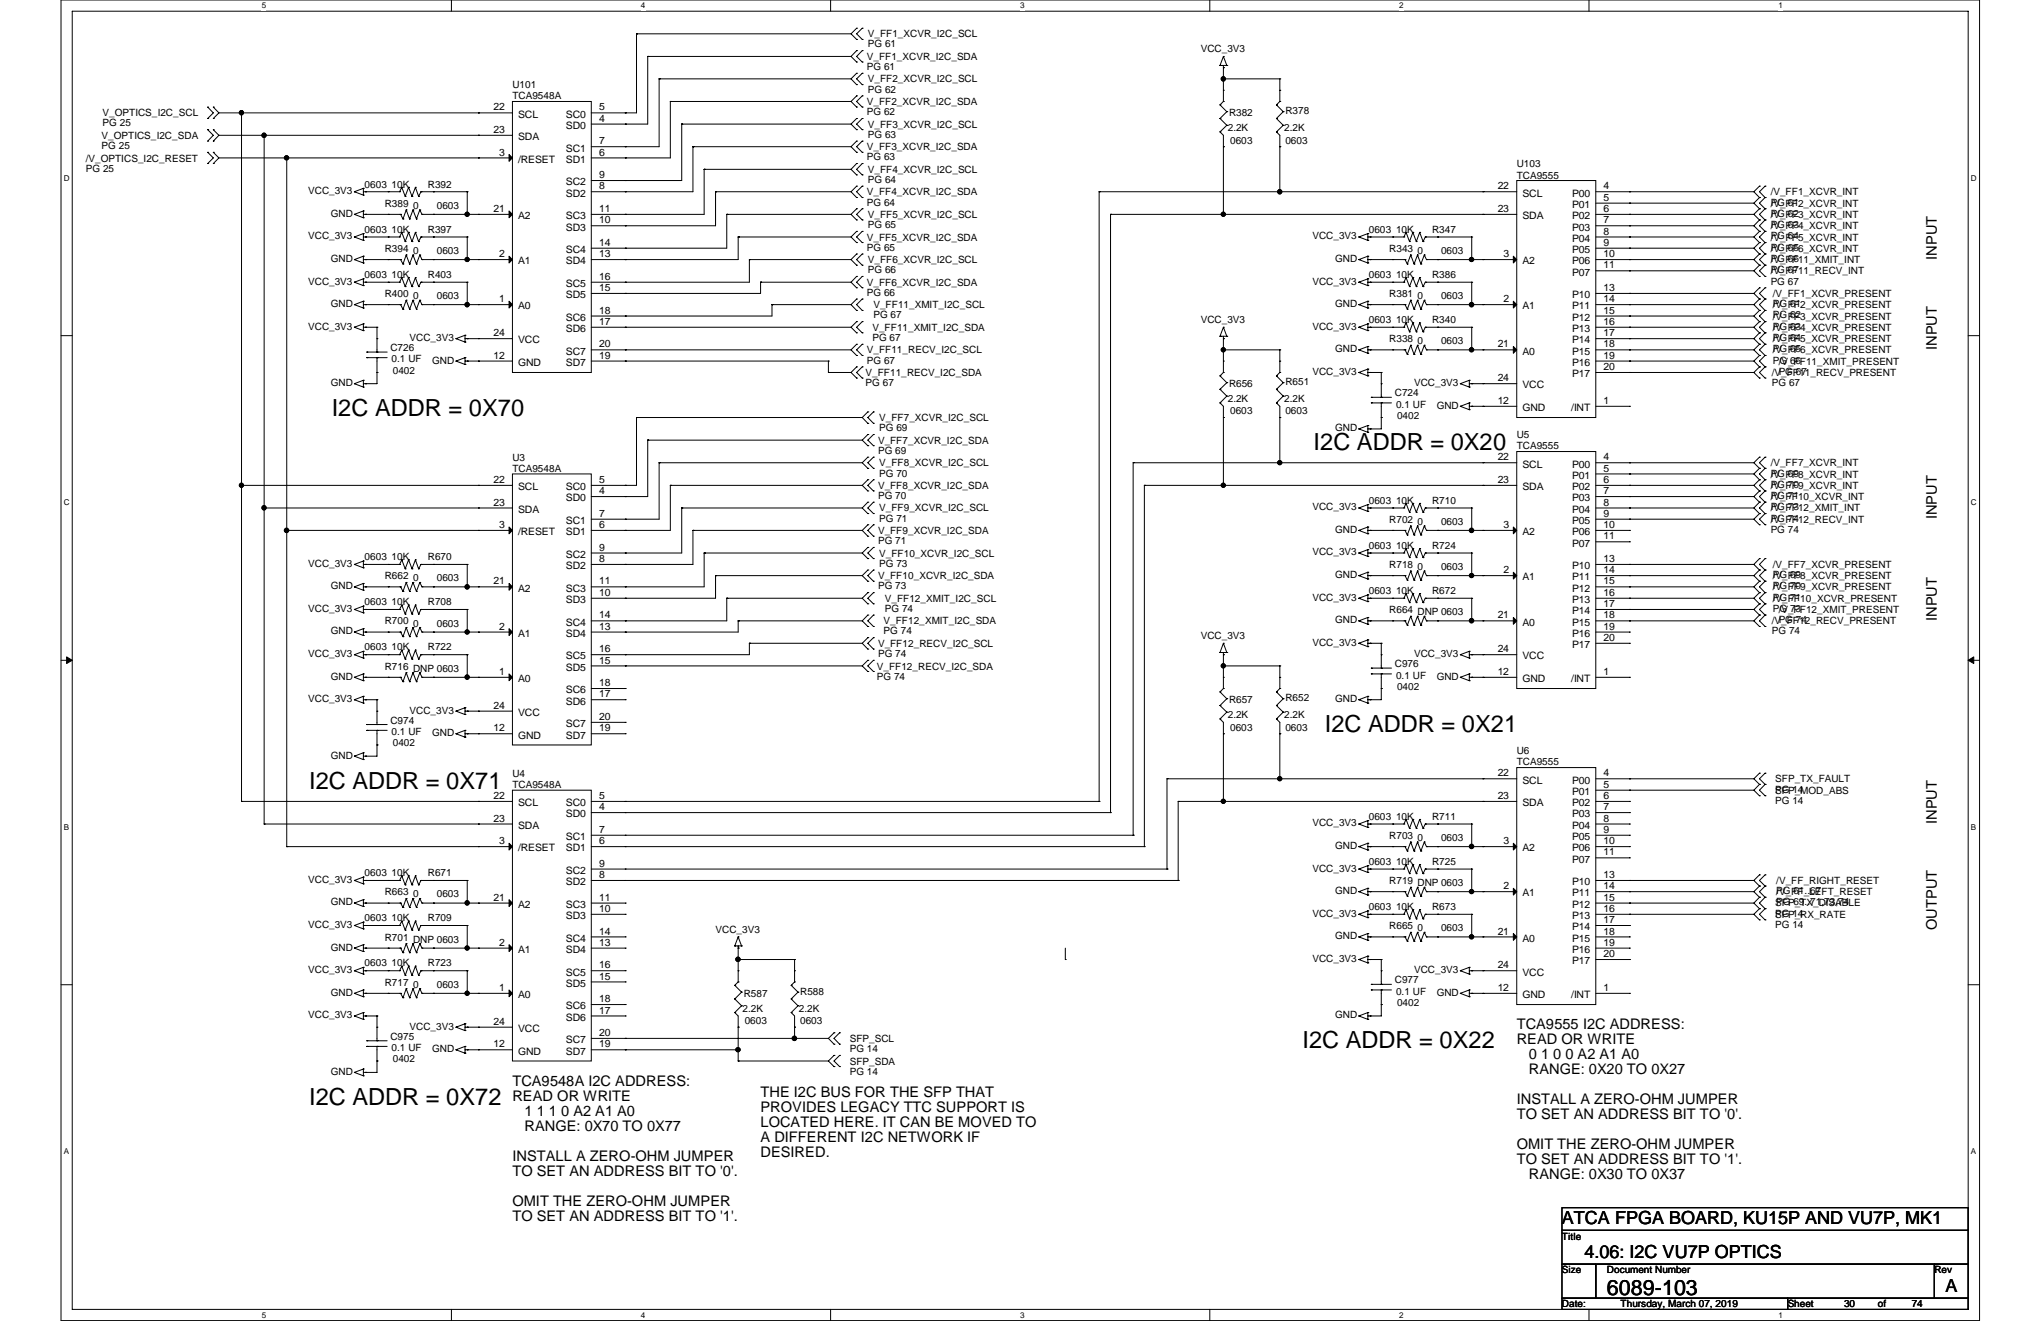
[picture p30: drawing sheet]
<svg xmlns="http://www.w3.org/2000/svg" width="432mm" height="279mm" viewBox="0 0 432 279" stroke-linecap="round" stroke-linejoin="round" font-family="sans-serif">
<defs><g id="words">
<g font-size="5">
<text x="70.2" y="88.1">I2C ADDR = 0X70</text>
<text x="277.9" y="95.2">I2C ADDR = 0X20</text>
<text x="280.3" y="154.9">I2C ADDR = 0X21</text>
<text x="65.4" y="166.8">I2C ADDR = 0X71</text>
<text x="275.5" y="221.7">I2C ADDR = 0X22</text>
<text x="65.4" y="233.7">I2C ADDR = 0X72</text>
</g>
<text font-size="4.5" x="340" y="273.9">6089-103</text>
<g font-size="3.8">
<text x="330.5" y="258.8">ATCA FPGA BOARD, KU15P AND VU7P, MK1</text>
<text x="335.2" y="266">4.06: I2C VU7P OPTICS</text>
<text x="411.6" y="273.2">A</text>
</g>
<g font-size="3.1">
<text x="409.7" y="54.9" transform="rotate(-90 409.7 54.9)">INPUT</text>
<text x="409.7" y="74" transform="rotate(-90 409.7 74)">INPUT</text>
<text x="409.7" y="109.8" transform="rotate(-90 409.7 109.8)">INPUT</text>
<text x="409.7" y="131.3" transform="rotate(-90 409.7 131.3)">INPUT</text>
<text x="409.7" y="174.3" transform="rotate(-90 409.7 174.3)">INPUT</text>
<text x="409.7" y="196.7" transform="rotate(-90 409.7 196.7)">OUTPUT</text>
<text x="320.9" y="217.7">TCA9555 I2C ADDRESS:</text>
<text x="320.9" y="220.9">READ OR WRITE</text>
<text x="323.5" y="224">0 1 0 0 A2 A1 A0</text>
<text x="323.5" y="227.2">RANGE: 0X20 TO 0X27</text>
<text x="108.4" y="229.6">TCA9548A I2C ADDRESS:</text>
<text x="108.4" y="232.8">READ OR WRITE</text>
<text x="160.9" y="232">THE I2C BUS FOR THE SFP THAT</text>
<text x="320.9" y="233.6">INSTALL A ZERO-OHM JUMPER</text>
<text x="111" y="236">1 1 1 0 A2 A1 A0</text>
<text x="111" y="239.1">RANGE: 0X70 TO 0X77</text>
<text x="160.9" y="235.2">PROVIDES LEGACY TTC SUPPORT IS</text>
<text x="160.9" y="238.3">LOCATED HERE. IT CAN BE MOVED TO</text>
<text x="320.9" y="236.7">TO SET AN ADDRESS BIT TO '0'.</text>
<text x="108.4" y="245.5">INSTALL A ZERO-OHM JUMPER</text>
<text x="160.9" y="241.5">A DIFFERENT I2C NETWORK IF</text>
<text x="160.9" y="244.7">DESIRED.</text>
<text x="320.9" y="243.1">OMIT THE ZERO-OHM JUMPER</text>
<text x="108.4" y="248.7">TO SET AN ADDRESS BIT TO '0'.</text>
<text x="320.9" y="246.3">TO SET AN ADDRESS BIT TO '1'.</text>
<text x="323.5" y="249.4">RANGE: 0X30 TO 0X37</text>
<text x="108.4" y="255">OMIT THE ZERO-OHM JUMPER</text>
<text x="108.4" y="258.2">TO SET AN ADDRESS BIT TO '1'.</text>
</g>
<g font-size="2.2">
<text x="104.4" y="23.4">22</text>
<text x="126.7" y="23.4">5</text>
<text x="104.4" y="28.1">23</text>
<text x="109.6" y="29.6">SDA</text>
<text x="109.6" y="24.9">SCL</text>
<text x="119.7" y="27.3">SD0</text>
<text x="119.7" y="24.9">SC0</text>
<text x="126.7" y="25.7">4</text>
<text x="105.6" y="32.9">3</text>
<text x="109.6" y="34.4">/RESET</text>
<text x="119.7" y="34.4">SD1</text>
<text x="119.7" y="32">SC1</text>
<text x="126.7" y="32.9">6</text>
<text x="126.7" y="30.5">7</text>
<text x="119.7" y="41.6">SD2</text>
<text x="119.7" y="39.2">SC2</text>
<text x="126.7" y="40">8</text>
<text x="126.7" y="37.7">9</text>
<text x="316.9" y="40">22</text>
<text x="322.1" y="41.6">SCL</text>
<text x="332.6" y="41.6">P00</text>
<text x="339.3" y="40">4</text>
<text x="104.4" y="44.8">21</text>
<text x="109.6" y="46.4">A2</text>
<text x="119.7" y="46.4">SC3</text>
<text x="126.7" y="47.2">10</text>
<text x="126.7" y="44.8">11</text>
<text x="316.9" y="44.8">23</text>
<text x="322.1" y="46.4">SDA</text>
<text x="332.6" y="44">P01</text>
<text x="332.6" y="46.4">P02</text>
<text x="339.3" y="42.5">5</text>
<text x="339.3" y="47.2">7</text>
<text x="339.3" y="44.8">6</text>
<text x="119.7" y="48.8">SD3</text>
<text x="119.7" y="53.5">SC4</text>
<text x="126.7" y="52">14</text>
<text x="332.6" y="48.8">P03</text>
<text x="332.6" y="53.5">P05</text>
<text x="332.6" y="51.1">P04</text>
<text x="339.3" y="52">9</text>
<text x="339.3" y="49.6">8</text>
<text x="105.6" y="54.4">2</text>
<text x="109.6" y="55.9">A1</text>
<text x="119.7" y="55.9">SD4</text>
<text x="126.7" y="54.4">13</text>
<text x="126.7" y="59.2">16</text>
<text x="318.1" y="54.4">3</text>
<text x="322.1" y="55.9">A2</text>
<text x="332.6" y="58.3">P07</text>
<text x="332.6" y="55.9">P06</text>
<text x="339.3" y="56.8">11</text>
<text x="339.3" y="54.4">10</text>
<text x="105.6" y="63.9">1</text>
<text x="109.6" y="65.4">A0</text>
<text x="119.7" y="63.1">SD5</text>
<text x="119.7" y="60.7">SC5</text>
<text x="126.7" y="61.6">15</text>
<text x="318.1" y="63.9">2</text>
<text x="322.1" y="65.4">A1</text>
<text x="332.6" y="65.4">P11</text>
<text x="332.6" y="63.1">P10</text>
<text x="339.3" y="63.9">14</text>
<text x="339.3" y="61.6">13</text>
<text x="104.4" y="71.1">24</text>
<text x="119.7" y="70.2">SD6</text>
<text x="119.7" y="67.9">SC6</text>
<text x="126.7" y="68.7">17</text>
<text x="126.7" y="66.3">18</text>
<text x="332.6" y="70.2">P13</text>
<text x="332.6" y="67.9">P12</text>
<text x="339.3" y="68.7">16</text>
<text x="339.3" y="66.3">15</text>
<text x="339.3" y="71.1">17</text>
<text x="104.4" y="75.9">12</text>
<text x="109.6" y="72.6">VCC</text>
<text x="109.6" y="77.4">GND</text>
<text x="119.7" y="77.4">SD7</text>
<text x="119.7" y="75">SC7</text>
<text x="126.7" y="75.9">19</text>
<text x="126.7" y="73.5">20</text>
<text x="316.9" y="73.5">21</text>
<text x="322.1" y="75">A0</text>
<text x="332.6" y="75">P15</text>
<text x="332.6" y="72.6">P14</text>
<text x="332.6" y="77.4">P16</text>
<text x="339.3" y="73.5">18</text>
<text x="339.3" y="75.9">19</text>
<text x="316.9" y="80.6">24</text>
<text x="322.1" y="82.2">VCC</text>
<text x="332.6" y="79.8">P17</text>
<text x="339.3" y="78.3">20</text>
<text x="316.9" y="85.4">12</text>
<text x="322.1" y="87">GND</text>
<text x="332.4" y="87">/INT</text>
<text x="339.3" y="85.4">1</text>
<text x="316.9" y="97.4">22</text>
<text x="322.1" y="98.9">SCL</text>
<text x="332.6" y="101.3">P01</text>
<text x="332.6" y="98.9">P00</text>
<text x="339.3" y="99.7">5</text>
<text x="339.3" y="97.4">4</text>
<text x="104.4" y="106.9">23</text>
<text x="104.4" y="102.2">22</text>
<text x="109.6" y="103.7">SCL</text>
<text x="119.7" y="106">SD0</text>
<text x="119.7" y="103.7">SC0</text>
<text x="126.7" y="104.5">4</text>
<text x="126.7" y="102.2">5</text>
<text x="316.9" y="102.2">23</text>
<text x="322.1" y="103.7">SDA</text>
<text x="332.6" y="106">P03</text>
<text x="332.6" y="103.7">P02</text>
<text x="339.3" y="104.5">7</text>
<text x="339.3" y="102.2">6</text>
<text x="339.3" y="106.9">8</text>
<text x="105.6" y="111.7">3</text>
<text x="109.6" y="108.5">SDA</text>
<text x="109.6" y="113.2">/RESET</text>
<text x="119.7" y="113.2">SD1</text>
<text x="119.7" y="110.8">SC1</text>
<text x="126.7" y="111.7">6</text>
<text x="126.7" y="109.3">7</text>
<text x="318.1" y="111.7">3</text>
<text x="322.1" y="113.2">A2</text>
<text x="332.6" y="110.8">P05</text>
<text x="332.6" y="108.5">P04</text>
<text x="332.6" y="113.2">P06</text>
<text x="339.3" y="109.3">9</text>
<text x="339.3" y="111.7">10</text>
<text x="119.7" y="118">SC2</text>
<text x="126.7" y="118.9">8</text>
<text x="126.7" y="116.5">9</text>
<text x="332.6" y="115.6">P07</text>
<text x="339.3" y="114.1">11</text>
<text x="339.3" y="118.9">13</text>
<text x="104.4" y="123.6">21</text>
<text x="109.6" y="125.1">A2</text>
<text x="119.7" y="120.4">SD2</text>
<text x="119.7" y="125.1">SC3</text>
<text x="126.7" y="123.6">11</text>
<text x="318.1" y="121.2">2</text>
<text x="322.1" y="122.8">A1</text>
<text x="332.6" y="122.8">P11</text>
<text x="332.6" y="120.4">P10</text>
<text x="332.6" y="125.1">P12</text>
<text x="339.3" y="121.2">14</text>
<text x="339.3" y="123.6">15</text>
<text x="119.7" y="127.6">SD3</text>
<text x="126.7" y="126">10</text>
<text x="126.7" y="130.8">14</text>
<text x="316.9" y="130.8">21</text>
<text x="332.6" y="127.6">P13</text>
<text x="332.6" y="129.9">P14</text>
<text x="339.3" y="126">16</text>
<text x="339.3" y="130.8">18</text>
<text x="339.3" y="128.4">17</text>
<text x="105.6" y="133.2">2</text>
<text x="109.6" y="134.7">A1</text>
<text x="119.7" y="134.7">SD4</text>
<text x="119.7" y="132.3">SC4</text>
<text x="126.7" y="133.2">13</text>
<text x="126.7" y="138">16</text>
<text x="316.9" y="138">24</text>
<text x="322.1" y="132.3">A0</text>
<text x="332.6" y="132.3">P15</text>
<text x="332.6" y="137.1">P17</text>
<text x="332.6" y="134.7">P16</text>
<text x="339.3" y="135.6">20</text>
<text x="339.3" y="133.2">19</text>
<text x="105.6" y="142.7">1</text>
<text x="119.7" y="141.9">SD5</text>
<text x="119.7" y="139.5">SC5</text>
<text x="126.7" y="140.3">15</text>
<text x="316.9" y="142.7">12</text>
<text x="322.1" y="139.5">VCC</text>
<text x="339.3" y="142.7">1</text>
<text x="104.4" y="149.9">24</text>
<text x="109.6" y="144.3">A0</text>
<text x="119.7" y="149">SD6</text>
<text x="119.7" y="146.6">SC6</text>
<text x="126.7" y="147.5">17</text>
<text x="126.7" y="145.1">18</text>
<text x="322.1" y="144.3">GND</text>
<text x="332.4" y="144.3">/INT</text>
<text x="104.4" y="154.7">12</text>
<text x="109.6" y="151.4">VCC</text>
<text x="119.7" y="153.8">SC7</text>
<text x="126.7" y="154.7">19</text>
<text x="126.7" y="152.3">20</text>
<text x="109.6" y="156.2">GND</text>
<text x="119.7" y="156.2">SD7</text>
<text x="316.9" y="164.2">22</text>
<text x="322.1" y="165.7">SCL</text>
<text x="332.6" y="165.7">P00</text>
<text x="339.3" y="166.6">5</text>
<text x="339.3" y="164.2">4</text>
<text x="104.4" y="173.8">23</text>
<text x="104.4" y="169">22</text>
<text x="109.6" y="170.5">SCL</text>
<text x="119.7" y="172.9">SD0</text>
<text x="119.7" y="170.5">SC0</text>
<text x="126.7" y="171.4">4</text>
<text x="126.7" y="169">5</text>
<text x="316.9" y="169">23</text>
<text x="322.1" y="170.5">SDA</text>
<text x="332.6" y="168.1">P01</text>
<text x="332.6" y="172.9">P03</text>
<text x="332.6" y="170.5">P02</text>
<text x="339.3" y="171.4">7</text>
<text x="339.3" y="169">6</text>
<text x="339.3" y="173.8">8</text>
<text x="105.6" y="178.6">3</text>
<text x="109.6" y="175.3">SDA</text>
<text x="119.7" y="177.7">SC1</text>
<text x="126.7" y="178.6">6</text>
<text x="126.7" y="176.1">7</text>
<text x="318.1" y="178.6">3</text>
<text x="332.6" y="177.7">P05</text>
<text x="332.6" y="175.3">P04</text>
<text x="339.3" y="176.1">9</text>
<text x="339.3" y="178.6">10</text>
<text x="109.6" y="180.1">/RESET</text>
<text x="119.7" y="180.1">SD1</text>
<text x="119.7" y="184.8">SC2</text>
<text x="126.7" y="185.7">8</text>
<text x="126.7" y="183.3">9</text>
<text x="322.1" y="180.1">A2</text>
<text x="332.6" y="182.5">P07</text>
<text x="332.6" y="180.1">P06</text>
<text x="339.3" y="180.9">11</text>
<text x="339.3" y="185.7">13</text>
<text x="104.4" y="190.5">21</text>
<text x="119.7" y="187.2">SD2</text>
<text x="126.7" y="190.5">11</text>
<text x="318.1" y="188.1">2</text>
<text x="322.1" y="189.6">A1</text>
<text x="332.6" y="189.6">P11</text>
<text x="332.6" y="187.2">P10</text>
<text x="339.3" y="188.1">14</text>
<text x="339.3" y="190.5">15</text>
<text x="109.6" y="192">A2</text>
<text x="119.7" y="194.4">SD3</text>
<text x="119.7" y="192">SC3</text>
<text x="126.7" y="192.9">10</text>
<text x="126.7" y="197.7">14</text>
<text x="316.9" y="197.7">21</text>
<text x="332.6" y="194.4">P13</text>
<text x="332.6" y="192">P12</text>
<text x="332.6" y="196.8">P14</text>
<text x="339.3" y="192.9">16</text>
<text x="339.3" y="197.7">18</text>
<text x="339.3" y="195.2">17</text>
<text x="105.6" y="200">2</text>
<text x="109.6" y="201.5">A1</text>
<text x="119.7" y="201.5">SD4</text>
<text x="119.7" y="199.2">SC4</text>
<text x="126.7" y="200">13</text>
<text x="322.1" y="199.2">A0</text>
<text x="332.6" y="199.2">P15</text>
<text x="332.6" y="204">P17</text>
<text x="332.6" y="201.5">P16</text>
<text x="339.3" y="202.4">20</text>
<text x="339.3" y="200">19</text>
<text x="105.6" y="209.6">1</text>
<text x="119.7" y="208.7">SD5</text>
<text x="119.7" y="206.3">SC5</text>
<text x="126.7" y="207.2">15</text>
<text x="126.7" y="204.8">16</text>
<text x="316.9" y="204.8">24</text>
<text x="316.9" y="209.6">12</text>
<text x="322.1" y="206.3">VCC</text>
<text x="339.3" y="209.6">1</text>
<text x="109.6" y="211.1">A0</text>
<text x="119.7" y="215.9">SD6</text>
<text x="119.7" y="213.5">SC6</text>
<text x="126.7" y="214.4">17</text>
<text x="126.7" y="212">18</text>
<text x="322.1" y="211.1">GND</text>
<text x="332.4" y="211.1">/INT</text>
<text x="104.4" y="216.7">24</text>
<text x="104.4" y="221.5">12</text>
<text x="109.6" y="218.3">VCC</text>
<text x="119.7" y="220.6">SC7</text>
<text x="126.7" y="221.5">19</text>
<text x="126.7" y="219.1">20</text>
<text x="109.6" y="223.1">GND</text>
<text x="119.7" y="223.1">SD7</text>
</g>
<g font-size="2.1">
<text x="183.6" y="7.9">V_FF1_XCVR_I2C_SCL</text>
<text x="183.6" y="10">PG 61</text>
<text x="254" y="11">VCC_3V3</text>
<text x="183.4" y="12.7">V_FF1_XCVR_I2C_SDA</text>
<text x="183.4" y="14.8">PG 61</text>
<text x="183.6" y="17.4">V_FF2_XCVR_I2C_SCL</text>
<text x="108.4" y="18.6">U101</text>
<text x="108.4" y="21">TCA9548A</text>
<text x="183.4" y="22.2">V_FF2_XCVR_I2C_SDA</text>
<text x="183.6" y="19.6">PG 62</text>
<text x="21.5" y="29.4">V_OPTICS_I2C_SDA</text>
<text x="21.7" y="24.6">V_OPTICS_I2C_SCL</text>
<text x="21.7" y="26.8">PG 25</text>
<text x="183.4" y="24.4">PG 62</text>
<text x="183.6" y="27">V_FF3_XCVR_I2C_SCL</text>
<text x="183.6" y="29.2">PG 63</text>
<text x="259.8" y="27.7">2.2K</text>
<text x="260" y="24.6">R382</text>
<text x="271.7" y="27.7">2.2K</text>
<text x="271.9" y="24.1">R378</text>
<text x="18.2" y="34.2">/V_OPTICS_I2C_RESET</text>
<text x="21.5" y="31.5">PG 25</text>
<text x="183.4" y="31.8">V_FF3_XCVR_I2C_SDA</text>
<text x="183.4" y="33.9">PG 63</text>
<text x="260.3" y="30.4">0603</text>
<text x="271.9" y="30.4">0603</text>
<text x="320.9" y="35.3">U103</text>
<text x="18.2" y="36.3">PG 25</text>
<text x="65.2" y="41.1">VCC_3V3</text>
<text x="77.1" y="39.7">0603</text>
<text x="82.8" y="39.7">10K</text>
<text x="90.5" y="39.7">R392</text>
<text x="183.4" y="41.3">V_FF4_XCVR_I2C_SDA</text>
<text x="183.6" y="36.5">V_FF4_XCVR_I2C_SCL</text>
<text x="183.6" y="38.7">PG 64</text>
<text x="320.9" y="37.8">TCA9555</text>
<text x="374.6" y="41.3">/V_FF1_XCVR_INT</text>
<text x="70" y="45.8">GND</text>
<text x="81.4" y="43.7">R389</text>
<text x="87.4" y="44.2">0</text>
<text x="92.4" y="44.2">0603</text>
<text x="183.4" y="43.5">PG 64</text>
<text x="183.6" y="46.1">V_FF5_XCVR_I2C_SCL</text>
<text x="374.6" y="43.5">PG 61</text>
<text x="374.6" y="43.7">/V_FF2_XCVR_INT</text>
<text x="374.6" y="45.8">PG 62</text>
<text x="374.6" y="46.1">/V_FF3_XCVR_INT</text>
<text x="65.2" y="50.6">VCC_3V3</text>
<text x="77.1" y="49.2">0603</text>
<text x="81.4" y="53.3">R394</text>
<text x="82.8" y="49.2">10K</text>
<text x="87.4" y="53.7">0</text>
<text x="90.5" y="49.2">R397</text>
<text x="92.4" y="53.7">0603</text>
<text x="183.4" y="50.9">V_FF5_XCVR_I2C_SDA</text>
<text x="183.4" y="53">PG 65</text>
<text x="183.6" y="48.3">PG 65</text>
<text x="277.7" y="50.6">VCC_3V3</text>
<text x="289.6" y="49.2">0603</text>
<text x="293.9" y="53.3">R343</text>
<text x="295.4" y="49.2">10K</text>
<text x="299.9" y="53.7">0</text>
<text x="303" y="49.2">R347</text>
<text x="304.9" y="53.7">0603</text>
<text x="374.6" y="48.3">PG 63</text>
<text x="374.6" y="48.5">/V_FF4_XCVR_INT</text>
<text x="374.6" y="50.6">PG 64</text>
<text x="374.6" y="50.9">/V_FF5_XCVR_INT</text>
<text x="374.6" y="53">PG 65</text>
<text x="374.6" y="53.3">/V_FF6_XCVR_INT</text>
<text x="70" y="55.4">GND</text>
<text x="77.1" y="58.8">0603</text>
<text x="82.8" y="58.8">10K</text>
<text x="90.5" y="58.8">R403</text>
<text x="183.6" y="55.7">V_FF6_XCVR_I2C_SCL</text>
<text x="183.6" y="57.8">PG 66</text>
<text x="282.4" y="55.4">GND</text>
<text x="289.6" y="58.8">0603</text>
<text x="295.4" y="58.8">10K</text>
<text x="303" y="58.8">R386</text>
<text x="374.6" y="55.4">PG 66</text>
<text x="374.6" y="55.7">/V_FF11_XMIT_INT</text>
<text x="374.6" y="57.8">PG 67</text>
<text x="374.6" y="58">/V_FF11_RECV_INT</text>
<text x="65.2" y="60.2">VCC_3V3</text>
<text x="70" y="65">GND</text>
<text x="81.4" y="62.8">R400</text>
<text x="87.4" y="63.3">0</text>
<text x="92.4" y="63.3">0603</text>
<text x="183.4" y="60.4">V_FF6_XCVR_I2C_SDA</text>
<text x="183.4" y="62.6">PG 66</text>
<text x="184.8" y="65.2">V_FF11_XMIT_I2C_SCL</text>
<text x="277.7" y="60.2">VCC_3V3</text>
<text x="282.4" y="65">GND</text>
<text x="293.9" y="62.8">R381</text>
<text x="299.9" y="63.3">0</text>
<text x="304.9" y="63.3">0603</text>
<text x="374.6" y="60.2">PG 67</text>
<text x="375.1" y="62.8">/V_FF1_XCVR_PRESENT</text>
<text x="375.1" y="65">PG 61</text>
<text x="375.1" y="65.2">/V_FF2_XCVR_PRESENT</text>
<text x="65.2" y="69.7">VCC_3V3</text>
<text x="184.6" y="70">V_FF11_XMIT_I2C_SDA</text>
<text x="184.8" y="67.4">PG 67</text>
<text x="254" y="68.3">VCC_3V3</text>
<text x="277.7" y="69.7">VCC_3V3</text>
<text x="289.6" y="68.3">0603</text>
<text x="295.4" y="68.3">10K</text>
<text x="303" y="68.3">R340</text>
<text x="375.1" y="67.4">PG 62</text>
<text x="375.1" y="67.6">/V_FF3_XCVR_PRESENT</text>
<text x="375.1" y="69.7">PG 63</text>
<text x="375.1" y="70">/V_FF4_XCVR_PRESENT</text>
<text x="82.6" y="74.3">C726</text>
<text x="82.8" y="76.7">0.1 UF</text>
<text x="86.7" y="72.1">VCC_3V3</text>
<text x="91.4" y="76.9">GND</text>
<text x="183.4" y="74.8">V_FF11_RECV_I2C_SCL</text>
<text x="183.4" y="76.9">PG 67</text>
<text x="184.6" y="72.1">PG 67</text>
<text x="282.4" y="74.5">GND</text>
<text x="293.9" y="72.3">R338</text>
<text x="299.9" y="72.9">0</text>
<text x="304.9" y="72.9">0603</text>
<text x="375.1" y="72.1">PG 64</text>
<text x="375.1" y="72.3">/V_FF5_XCVR_PRESENT</text>
<text x="375.1" y="74.5">PG 65</text>
<text x="375.1" y="74.8">/V_FF6_XCVR_PRESENT</text>
<text x="375.1" y="76.9">PG 66</text>
<text x="376.3" y="77.1">/V_FF11_XMIT_PRESENT</text>
<text x="70" y="81.7">GND</text>
<text x="83.1" y="79">0402</text>
<text x="183.1" y="79.5">V_FF11_RECV_I2C_SDA</text>
<text x="183.1" y="81.7">PG 67</text>
<text x="260" y="81.9">R656</text>
<text x="271.9" y="81.4">R651</text>
<text x="277.7" y="79.3">VCC_3V3</text>
<text x="295.1" y="83.8">C724</text>
<text x="299.2" y="81.7">VCC_3V3</text>
<text x="374.9" y="79.5">/V_FF11_RECV_PRESENT</text>
<text x="374.9" y="81.7">PG 67</text>
<text x="376.3" y="79.3">PG 67</text>
<text x="186" y="89.1">V_FF7_XCVR_I2C_SCL</text>
<text x="259.8" y="85">2.2K</text>
<text x="260.3" y="87.6">0603</text>
<text x="271.7" y="85">2.2K</text>
<text x="271.9" y="87.6">0603</text>
<text x="295.4" y="86.2">0.1 UF</text>
<text x="295.6" y="88.6">0402</text>
<text x="304" y="86.4">GND</text>
<text x="185.8" y="93.9">V_FF7_XCVR_I2C_SDA</text>
<text x="186" y="91.2">PG 69</text>
<text x="282.4" y="91.2">GND</text>
<text x="320.9" y="92.7">U5</text>
<text x="320.9" y="95">TCA9555</text>
<text x="108.4" y="97.5">U3</text>
<text x="108.4" y="99.8">TCA9548A</text>
<text x="185.8" y="96">PG 69</text>
<text x="186" y="98.6">V_FF8_XCVR_I2C_SCL</text>
<text x="186" y="100.8">PG 70</text>
<text x="374.6" y="98.6">/V_FF7_XCVR_INT</text>
<text x="374.6" y="100.8">PG 69</text>
<text x="374.6" y="101">/V_FF8_XCVR_INT</text>
<text x="185.8" y="103.4">V_FF8_XCVR_I2C_SDA</text>
<text x="185.8" y="105.5">PG 70</text>
<text x="277.7" y="107.9">VCC_3V3</text>
<text x="289.6" y="106.5">0603</text>
<text x="295.4" y="106.5">10K</text>
<text x="303" y="106.5">R710</text>
<text x="374.6" y="103.4">/V_FF9_XCVR_INT</text>
<text x="374.6" y="105.5">PG 71</text>
<text x="374.6" y="105.8">/V_FF10_XCVR_INT</text>
<text x="374.6" y="107.9">PG 73</text>
<text x="374.6" y="103.2">PG 70</text>
<text x="185.8" y="112.9">V_FF9_XCVR_I2C_SDA</text>
<text x="186" y="108.2">V_FF9_XCVR_I2C_SCL</text>
<text x="186" y="110.3">PG 71</text>
<text x="282.4" y="112.7">GND</text>
<text x="293.9" y="110.6">R702</text>
<text x="299.9" y="111">0</text>
<text x="304.9" y="111">0603</text>
<text x="374.6" y="108.2">/V_FF12_XMIT_INT</text>
<text x="374.6" y="110.3">PG 74</text>
<text x="374.6" y="110.6">/V_FF12_RECV_INT</text>
<text x="374.6" y="112.7">PG 74</text>
<text x="65.2" y="119.9">VCC_3V3</text>
<text x="77.1" y="118.4">0603</text>
<text x="82.8" y="118.4">10K</text>
<text x="90.5" y="118.4">R670</text>
<text x="185.8" y="115.1">PG 71</text>
<text x="186" y="117.7">V_FF10_XCVR_I2C_SCL</text>
<text x="186" y="119.9">PG 73</text>
<text x="277.7" y="117.5">VCC_3V3</text>
<text x="289.6" y="116.1">0603</text>
<text x="295.4" y="116.1">10K</text>
<text x="303" y="116.1">R724</text>
<text x="70" y="124.7">GND</text>
<text x="81.4" y="122.5">R662</text>
<text x="87.4" y="123">0</text>
<text x="92.4" y="123">0603</text>
<text x="185.8" y="122.5">V_FF10_XCVR_I2C_SDA</text>
<text x="185.8" y="124.7">PG 73</text>
<text x="282.4" y="122.3">GND</text>
<text x="289.6" y="125.6">0603</text>
<text x="293.9" y="120.1">R718</text>
<text x="295.4" y="125.6">10K</text>
<text x="299.9" y="120.6">0</text>
<text x="303" y="125.6">R672</text>
<text x="304.9" y="120.6">0603</text>
<text x="375.1" y="124.9">/V_FF9_XCVR_PRESENT</text>
<text x="375.1" y="120.1">/V_FF7_XCVR_PRESENT</text>
<text x="375.1" y="122.3">PG 69</text>
<text x="375.1" y="122.5">/V_FF8_XCVR_PRESENT</text>
<text x="375.1" y="124.7">PG 70</text>
<text x="65.2" y="129.4">VCC_3V3</text>
<text x="77.1" y="128">0603</text>
<text x="82.8" y="128">10K</text>
<text x="90.5" y="128">R708</text>
<text x="187.2" y="127.3">V_FF12_XMIT_I2C_SCL</text>
<text x="187.2" y="129.4">PG 74</text>
<text x="277.7" y="127">VCC_3V3</text>
<text x="282.4" y="131.8">GND</text>
<text x="293.9" y="129.7">R664 DNP 0603</text>
<text x="375.1" y="127">PG 71</text>
<text x="375.1" y="127.3">/V_FF10_XCVR_PRESENT</text>
<text x="375.1" y="129.4">PG 73</text>
<text x="376.3" y="129.7">/V_FF12_XMIT_PRESENT</text>
<text x="376.3" y="131.8">PG 74</text>
<text x="70" y="134.2">GND</text>
<text x="77.1" y="137.5">0603</text>
<text x="81.4" y="132">R700</text>
<text x="82.8" y="137.5">10K</text>
<text x="87.4" y="132.5">0</text>
<text x="90.5" y="137.5">R722</text>
<text x="92.4" y="132.5">0603</text>
<text x="185.8" y="136.8">V_FF12_RECV_I2C_SCL</text>
<text x="186.9" y="132">V_FF12_XMIT_I2C_SDA</text>
<text x="186.9" y="134.2">PG 74</text>
<text x="254" y="135.2">VCC_3V3</text>
<text x="277.7" y="136.6">VCC_3V3</text>
<text x="374.9" y="132">/V_FF12_RECV_PRESENT</text>
<text x="374.9" y="134.2">PG 74</text>
<text x="65.2" y="139">VCC_3V3</text>
<text x="70" y="143.8">GND</text>
<text x="81.4" y="141.6">R716 DNP 0603</text>
<text x="185.5" y="141.6">V_FF12_RECV_I2C_SDA</text>
<text x="185.5" y="143.8">PG 74</text>
<text x="185.8" y="139">PG 74</text>
<text x="295.1" y="141.1">C976</text>
<text x="295.4" y="143.5">0.1 UF</text>
<text x="299.2" y="139">VCC_3V3</text>
<text x="304" y="143.8">GND</text>
<text x="65.2" y="148.5">VCC_3V3</text>
<text x="260" y="148.8">R657</text>
<text x="271.9" y="148.3">R652</text>
<text x="282.4" y="148.5">GND</text>
<text x="295.6" y="145.9">0402</text>
<text x="82.6" y="153.1">C974</text>
<text x="82.8" y="155.4">0.1 UF</text>
<text x="86.7" y="150.9">VCC_3V3</text>
<text x="91.4" y="155.7">GND</text>
<text x="259.8" y="151.9">2.2K</text>
<text x="260.3" y="154.5">0603</text>
<text x="271.7" y="151.9">2.2K</text>
<text x="271.9" y="154.5">0603</text>
<text x="70" y="160.5">GND</text>
<text x="83.1" y="157.9">0402</text>
<text x="320.9" y="159.5">U6</text>
<text x="320.9" y="161.9">TCA9555</text>
<text x="108.4" y="164.3">U4</text>
<text x="108.4" y="166.7">TCA9548A</text>
<text x="375.6" y="165.5">SFP_TX_FAULT</text>
<text x="375.6" y="167.6">PG 14</text>
<text x="375.6" y="167.9">SFP_MOD_ABS</text>
<text x="289.6" y="173.4">0603</text>
<text x="295.4" y="173.4">10K</text>
<text x="303" y="173.4">R711</text>
<text x="375.6" y="170">PG 14</text>
<text x="277.7" y="174.8">VCC_3V3</text>
<text x="282.4" y="179.6">GND</text>
<text x="293.9" y="177.4">R703</text>
<text x="299.9" y="177.9">0</text>
<text x="304.9" y="177.9">0603</text>
<text x="77.1" y="185.3">0603</text>
<text x="82.8" y="185.3">10K</text>
<text x="90.5" y="185.3">R671</text>
<text x="277.7" y="184.4">VCC_3V3</text>
<text x="289.6" y="182.9">0603</text>
<text x="295.4" y="182.9">10K</text>
<text x="303" y="182.9">R725</text>
<text x="65.2" y="186.7">VCC_3V3</text>
<text x="70" y="191.5">GND</text>
<text x="81.4" y="189.4">R663</text>
<text x="87.4" y="189.8">0</text>
<text x="92.4" y="189.8">0603</text>
<text x="282.4" y="189.1">GND</text>
<text x="293.9" y="187">R719 DNP 0603</text>
<text x="375.6" y="191.7">SFP_TX_DISABLE</text>
<text x="375.8" y="187">/V_FF_RIGHT_RESET</text>
<text x="375.8" y="189.1">PG 61..67</text>
<text x="375.8" y="189.4">/V_FF_LEFT_RESET</text>
<text x="375.8" y="191.5">PG 69..71,73,74</text>
<text x="65.2" y="196.3">VCC_3V3</text>
<text x="77.1" y="194.9">0603</text>
<text x="82.8" y="194.9">10K</text>
<text x="90.5" y="194.9">R709</text>
<text x="151.4" y="197.2">VCC_3V3</text>
<text x="277.7" y="193.9">VCC_3V3</text>
<text x="289.6" y="192.4">0603</text>
<text x="293.9" y="196.5">R665</text>
<text x="295.4" y="192.4">10K</text>
<text x="299.9" y="197">0</text>
<text x="303" y="192.4">R673</text>
<text x="304.9" y="197">0603</text>
<text x="375.6" y="193.9">PG 14</text>
<text x="375.6" y="194.1">SFP_RX_RATE</text>
<text x="375.6" y="196.3">PG 14</text>
<text x="70" y="201">GND</text>
<text x="81.4" y="198.9">R701 DNP 0603</text>
<text x="277.7" y="203.5">VCC_3V3</text>
<text x="282.4" y="198.7">GND</text>
<text x="65.2" y="205.8">VCC_3V3</text>
<text x="77.1" y="204.4">0603</text>
<text x="81.4" y="208.4">R717</text>
<text x="82.8" y="204.4">10K</text>
<text x="87.4" y="208.9">0</text>
<text x="90.5" y="204.4">R723</text>
<text x="92.4" y="208.9">0603</text>
<text x="295.1" y="208">C977</text>
<text x="299.2" y="205.8">VCC_3V3</text>
<text x="65.2" y="215.4">VCC_3V3</text>
<text x="70" y="210.6">GND</text>
<text x="157.1" y="214">2.2K</text>
<text x="157.4" y="210.9">R587</text>
<text x="169" y="214">2.2K</text>
<text x="169.3" y="210.4">R588</text>
<text x="282.4" y="215.4">GND</text>
<text x="295.4" y="210.4">0.1 UF</text>
<text x="295.6" y="212.8">0402</text>
<text x="304" y="210.6">GND</text>
<text x="82.6" y="219.9">C975</text>
<text x="86.7" y="217.8">VCC_3V3</text>
<text x="157.6" y="216.6">0603</text>
<text x="169.3" y="216.6">0603</text>
<text x="179.8" y="220.4">SFP_SCL</text>
<text x="70" y="227.3">GND</text>
<text x="82.8" y="222.3">0.1 UF</text>
<text x="83.1" y="224.7">0402</text>
<text x="91.4" y="222.5">GND</text>
<text x="179.8" y="222.5">PG 14</text>
<text x="179.8" y="225.2">SFP_SDA</text>
<text x="179.8" y="227.3">PG 14</text>
<text x="330.5" y="262.2">Title</text>
<text x="330.5" y="269.3">Size</text>
<text x="340" y="269.3">Document Number</text>
<text x="409.2" y="269.3">Rev</text>
<text x="330.5" y="276.5">Date:</text>
<text x="342.9" y="276.5">Thursday, March 07, 2019</text>
<text x="378.2" y="276.5">Sheet</text>
<text x="390.1" y="276.5">30</text>
<text x="397.3" y="276.5">of</text>
<text x="404.5" y="276.5">74</text>
</g>
<g font-size="1.7">
<text x="55.4" y="1.8">5</text>
<text x="135.6" y="1.8">4</text>
<text x="215.8" y="1.8">3</text>
<text x="296" y="1.8">2</text>
<text x="376.3" y="1.8">1</text>
<text x="13.5" y="38.2">D</text>
<text x="417" y="38.2">D</text>
<text x="13.5" y="106.8">C</text>
<text x="417" y="106.8">C</text>
<text x="13.5" y="175.5">B</text>
<text x="417" y="175.5">B</text>
<text x="13.5" y="244.1">A</text>
<text x="417" y="244.1">A</text>
<text x="55.4" y="278.7">5</text>
<text x="135.6" y="278.7">4</text>
<text x="215.8" y="278.7">3</text>
<text x="296" y="278.7">2</text>
<text x="376.3" y="278.7">1</text>
</g>
</g></defs>
<path d="M12.9 0h405.9v279.3h-405.9zM15.3 2.4h401.1v274.5h-401.1z" fill="none" stroke="#000" stroke-width=".21"/>
<g fill="#fff">
<path d="M55.4 .3h.9v1.9h-.9z"/>
<path d="M55.4 277.2h.9v1.9h-.9z"/>
</g>
<path d="M95.5 0v2.4M95.5 276.9v2.4" fill="none" stroke="#000" stroke-width=".21"/>
<g fill="#fff">
<path d="M135.6 .3h.9v1.9h-.9z"/>
<path d="M135.6 277.2h.9v1.9h-.9z"/>
</g>
<path d="M175.7 0v2.4M175.7 276.9v2.4" fill="none" stroke="#000" stroke-width=".21"/>
<g fill="#fff">
<path d="M215.8 .3h.9v1.9h-.9z"/>
<path d="M215.8 277.2h.9v1.9h-.9z"/>
</g>
<path d="M255.9 0v2.4M255.9 276.9v2.4" fill="none" stroke="#000" stroke-width=".21"/>
<g fill="#fff">
<path d="M296 .3h1v1.9h-1z"/>
<path d="M296 277.2h1v1.9h-1z"/>
</g>
<path d="M336.2 0v2.4M336.2 276.9v2.4" fill="none" stroke="#000" stroke-width=".21"/>
<g fill="#fff">
<path d="M376.3 .3h.9v1.9h-.9z"/>
<path d="M376.3 277.2h.9v1.9h-.9z"/>
<path d="M13.5 36.7h1.2v1.9h-1.2z"/>
<path d="M417 36.7h1.2v1.9h-1.2z"/>
<path d="M13.5 105.3h1.2v1.9h-1.2z"/>
<path d="M417 105.3h1.2v1.9h-1.2z"/>
</g>
<path d="M12.9 71h2.4M416.4 71h2.4" fill="none" stroke="#000" stroke-width=".21"/>
<g fill="#fff">
<path d="M13.5 173.9h1.1v2h-1.1z"/>
<path d="M417 173.9h1.1v2h-1.1z"/>
</g>
<path d="M12.9 139.7h2.4M416.4 139.7h2.4" fill="none" stroke="#000" stroke-width=".21"/>
<path d="M14.1 138.9v1.4l1.2-.6zM416.4 139.7l1.2 .6v-1.4z" fill="#000" stroke="#000" stroke-width=".21"/>
<g fill="#fff">
<path d="M13.5 242.6h1.1v1.9h-1.1z"/>
<path d="M417 242.6h1.1v1.9h-1.1z"/>
</g>
<g fill="none" stroke="#000" stroke-width=".21">
<path d="M134.7 7.2h.1M134.7 7.2v16.7h-9.6M134.7 7.2h45.3M137 11.9h.1M137 11.9v14.3h-11.9M137 11.9h43M139.4 16.7h.1M139.4 16.7v14.3h-14.3M139.4 16.7h40.6M180 7.2l1.2 1.1M180 11.9l1.2 1.2M180 16.7l1.2 1.2"/>
<path d="M181.2 6h.1M181.2 8.3h.1M181.2 10.7h.1M181.2 13.1h.1M181.2 15.5h.1M181.2 17.9h.1M181.2 6l-1.2 1.2M181.2 10.7l-1.2 1.2M181.2 15.5l-1.2 1.2M182.4 8.3h.1M182.4 6h.1M182.4 13.1h.1"/>
<path d="M182.4 10.7h.1M182.4 17.9h.1M182.4 15.5h.1M182.4 6l-1.2 1.2 1.2 1.1M182.4 10.7l-1.2 1.2 1.2 1.2M182.4 15.5l-1.2 1.2 1.2 1.2M258.1 13.8h.1M258.1 13.8h1.4M258.8 19.1h.1M258.8 16.7h.1M258.8 16.7h12M258.8 14.3h.1"/>
<path d="M258.8 11.9h.1M258.8 13.8v7.7M258.8 11.9l.7 1.9M258.8 11.9l-.7 1.9M259.5 13.8h.1M270.8 19.1h.1M270.8 16.7h.1M270.8 16.7v4.8M43.9 25.1h.1M43.9 22.6h.1M43.9 29.8h.1M43.9 27.4h.1"/>
<path d="M43.9 34.6h.1M43.9 32.2h.1M43.9 22.6l1.2 1.3-1.2 1.2M43.9 27.4l1.2 1.2-1.2 1.2M43.9 32.2l1.2 1.2-1.2 1.2M45.1 22.6h.1M45.1 25.1h.1M45.1 27.4h.1M45.1 29.8h.1M45.1 32.2h.1M45.1 34.6h.1M45.1 22.6l1.2 1.3"/>
<path d="M45.1 27.4l1.2 1.2M45.1 32.2l1.2 1.2M46.3 23.9l-1.2 1.2M46.3 28.6l-1.2 1.2M46.3 33.4l-1.2 1.2M46.3 23.9h62.1M46.3 28.6h62.1M51.1 23.9h.1M51.1 23.9v145.6M55.9 28.6v145.7M55.9 28.6h.1M60.7 33.4v145.7"/>
<path d="M60.7 33.4h.1M76.9 39.8h.1M76.9 39.8v1.5M76.9 39.8l-1.9 .8M85 39.6h.1M85 39.6l.7 1.9M85 39.6l-.5 1M86.4 39.6h.1M86.4 39.6l.8 1.9M86.4 39.6l-.7 1.9M87.9 39.6h.1M87.9 39.6l.7 1.9"/>
<path d="M87.9 39.6l-.7 1.9M101.2 28.6h.1M101.2 23.9h.1M101.2 33.4h.1M108.4 21.5h16.7v57.3h-16.7zM108.4 33.4h-62.1M132.3 26.2h.1M132.3 33.4h.1M132.3 23.9h.1M132.3 31h.1M132.3 38.2h.1M141.8 21.5h.1"/>
<path d="M141.8 21.5v11.9h-16.7M141.8 21.5h38.2M144.2 26.2h.1M144.2 26.2h35.8M144.2 26.2v12h-19.1M146.6 31h.1M146.6 31v9.6h-21.5M146.6 31h33.4M149 35.8h.1M149 35.8v9.5h-23.9M149 35.8h31M180 21.5l1.2 1.1"/>
<path d="M180 26.2l1.2 1.2M180 31l1.2 1.2M180 35.8l1.2 1.2M181.2 20.3h.1M181.2 22.6h.1M181.2 25.1h.1M181.2 27.4h.1M181.2 29.8h.1M181.2 32.2h.1M181.2 34.6h.1M181.2 37h.1M181.2 39.4h.1"/>
<path d="M181.2 20.3l-1.2 1.2M181.2 25.1l-1.2 1.1M181.2 29.8l-1.2 1.2M181.2 34.6l-1.2 1.2M181.2 39.4l-1.2 1.2M182.4 22.6h.1M182.4 20.3h.1M182.4 27.4h.1M182.4 25.1h.1M182.4 32.2h.1M182.4 29.8h.1M182.4 37h.1"/>
<path d="M182.4 34.6h.1M182.4 39.4h.1M182.4 20.3l-1.2 1.2 1.2 1.1M182.4 25.1l-1.2 1.1 1.2 1.2M182.4 29.8l-1.2 1.2 1.2 1.2M182.4 34.6l-1.2 1.2 1.2 1.2M182.4 39.4l-1.2 1.2 1.2 1.2M258.1 27.9h.1M258.1 25.1h.1M258.1 22.2h.1M258.1 27.9l.7 .7v16.7M258.1 25.1l1.4 1.4"/>
<path d="M258.1 22.2l1.4 1.4M258.8 21.5h.1M258.8 21.5l-.7 .7M258.8 31h.1M259.5 26.5h.1M259.5 23.6h.1M259.5 26.5l-1.4 1.4M259.5 23.6l-1.4 1.5M270 27.9h.1M270 25.1h.1M270 22.2h.1M270 27.9l.8 .7v12"/>
<path d="M270 25.1l1.5 1.4M270 22.2l1.5 1.4M270.8 21.5h.1M270.8 21.5l-.8 .7M270.8 31h.1M271.5 26.5h.1M271.5 23.6h.1M271.5 26.5l-1.5 1.4M271.5 23.6l-1.5 1.5M320.9 38.2h16.7v50.1h-16.7zM372.2 39.4h.1M372.2 39.4l-1.1 1.2"/>
<path d="M373.4 39.4h.1M373.4 39.4l-1.2 1.2 1.2 1.2M75 40.6h.1M75 45.3h.1M75 50.1h.1M75 54.9h.1M75 59.7h.1M75 40.6l1.9 .7M75 45.3l1.9 .8M75 50.1l1.9 .7M75 54.9l1.9 .7M75 59.7l1.9 .7"/>
<path d="M76.9 41.3h.1M76.9 44.6h.1M76.9 46.1h.1M76.9 49.4h.1M76.9 50.8h.1M76.9 54.2h.1M76.9 55.6h.1M76.9 59h.1M76.9 44.6v1.5M76.9 49.4v1.4M76.9 54.2v1.4M76.9 59v1.4"/>
<path d="M76.9 40.6h7.6M76.9 45.3h7.9M76.9 44.6l-1.9 .7M76.9 50.1h7.6M76.9 49.4l-1.9 .7M76.9 54.2l-1.9 .7M76.9 59.7h7.6M76.9 59l-1.9 .7M77.3 40.6h.1M77.3 45.3h.1M77.3 50.1h.1M77.3 54.9h.1"/>
<path d="M77.3 59.7h.1M82.1 50.1h.1M82.1 40.6h.1M82.1 59.7h.1M82.1 54.9h.1M82.1 45.3h.1M84.5 50.1h.1M84.5 59.7h.1M84.5 40.6h.1M84.8 45.3h.1M84.8 45.3l.5 1M84.8 54.9h.1"/>
<path d="M84.8 54.9h-7.9M84.8 54.9l.5 .9M85 49.1h.1M85 58.7h.1M85 49.1l.7 2M85 49.1l-.5 1M85 58.7l.7 1.9M85 58.7l-.5 1M85.3 46.3h.1M85.3 55.8h.1M85.7 51.1h.1M85.7 41.5h.1"/>
<path d="M85.9 44.4h.1M85.9 44.4l-.6 1.9M85.9 44.4l.8 1.9M85.9 53.9h.1M85.9 53.9l-.6 1.9M85.9 53.9l.8 1.9M86.4 49.1h.1M86.4 58.7h.1M86.4 49.1l.8 2M86.4 49.1l-.7 2M86.4 58.7l.8 1.9M86.4 58.7l-.7 1.9"/>
<path d="M86.7 46.3h.1M86.7 55.8h.1M87.2 51.1h.1M87.2 41.5h.1M87.4 44.4h.1M87.4 44.4l-.7 1.9M87.4 44.4l.7 1.9M87.4 53.9h.1M87.4 53.9l-.7 1.9M87.4 53.9l.7 1.9M87.9 49.1h.1M87.9 58.7h.1"/>
<path d="M87.9 49.1l.7 2M87.9 49.1l-.7 2M87.9 58.7l.7 1.9M87.9 58.7l-.7 1.9M88.1 46.3h.1M88.1 55.8h.1M88.6 51.1h.1M88.6 41.5h.1M88.8 53.9h.1M88.8 53.9l-.7 1.9M88.8 53.9l.5 1M88.8 44.4h.1"/>
<path d="M88.8 44.4l-.7 1.9M88.8 44.4l.5 .9M89.1 50.1h.1M89.1 59.7h.1M89.1 50.1h9.7M89.1 59.7h9.7M89.1 50.1l-.5 1M89.1 59.7l-.5 .9M89.1 40.6h.1M89.1 40.6h9.7M89.1 40.6l-.5 .9M89.3 45.3h.1"/>
<path d="M89.3 54.9h.1M89.3 45.3h19.1M89.3 54.9h19.1M91.7 50.1h.1M91.7 40.6h.1M91.7 59.7h.1M91.7 54.9h.1M91.7 45.3h.1M98.8 50.1h.1M98.8 54.9h.1M98.8 59.7h.1M98.8 50.1v4.8"/>
<path d="M98.8 59.7v4.7M98.8 40.6h.1M98.8 45.3h.1M98.8 40.6v4.7M101.2 54.9h.1M101.2 45.3h.1M132.3 40.6h.1M132.3 47.8h.1M132.3 54.9h.1M132.3 45.3h.1M132.3 52.5h.1M132.3 59.7h.1"/>
<path d="M151.4 40.6h.1M151.4 40.6h28.6M151.4 40.6v7.2h-26.3M153.8 45.3h.1M153.8 45.3h26.2M153.8 45.3v7.2h-28.7M156.2 50.1h.1M156.2 50.1h23.8M156.2 50.1v4.8h-31.1M158.5 54.9h.1M158.5 54.9h21.5M158.5 54.9v4.8h-33.4"/>
<path d="M160.9 59.7h.1M160.9 59.7h19.1M160.9 59.7v2.4h-35.8M180 40.6l1.2 1.2M180 45.3l1.2 1.2M180 50.1l1.2 1.2M180 54.9l1.2 1.2M180 59.7l1.2 1.2M181.2 41.8h.1M181.2 44.2h.1M181.2 46.5h.1M181.2 48.9h.1"/>
<path d="M181.2 51.3h.1M181.2 53.7h.1M181.2 56.1h.1M181.2 58.5h.1M181.2 44.2l-1.2 1.1M181.2 48.9l-1.2 1.2M181.2 53.7l-1.2 1.2M181.2 58.5l-1.2 1.2M182.4 41.8h.1M182.4 46.5h.1M182.4 44.2h.1M182.4 51.3h.1"/>
<path d="M182.4 48.9h.1M182.4 56.1h.1M182.4 53.7h.1M182.4 58.5h.1M182.4 44.2l-1.2 1.1 1.2 1.2M182.4 48.9l-1.2 1.2 1.2 1.2M182.4 53.7l-1.2 1.2 1.2 1.2M182.4 58.5l-1.2 1.2 1.2 1.2M232.5 40.6h.1M232.5 40.6h88.4M232.5 40.6v128.9M234.9 45.3h.1"/>
<path d="M234.9 45.3h86M235 45.3v126.6M258.8 45.3h.1M270.8 40.6h.1M287.5 50.1h.1M287.5 54.9h.1M287.5 59.7h.1M287.5 50.1l1.9 .7M287.5 54.9l1.9 .7M287.5 59.7l1.9 .7M289.4 49.4h.1M289.4 50.8h.1"/>
<path d="M289.4 54.2h.1M289.4 55.6h.1M289.4 59h.1M289.4 50.1h7.6M289.4 54.9h7.9M289.4 59.7h7.6M289.4 49.4v1.4M289.4 54.2v1.4M289.4 59v1.4M289.4 49.4l-1.9 .7M289.4 54.2l-1.9 .7M289.4 59l-1.9 .7"/>
<path d="M289.9 50.1h.1M289.9 54.9h.1M289.9 59.7h.1M294.6 54.9h.1M294.6 59.7h.1M294.6 50.1h.1M297 50.1h.1M297 59.7h.1M297.3 54.9h.1M297.3 54.9l.4 .9M297.5 58.7h.1M297.5 58.7l.7 1.9"/>
<path d="M297.5 58.7l-.5 1M297.5 49.1h.1M297.5 49.1l.7 2M297.5 49.1l-.5 1M297.7 55.8h.1M298.2 51.1h.1M298.5 53.9h.1M298.5 53.9l-.8 1.9M298.5 53.9l.7 1.9M298.9 58.7h.1M298.9 58.7l.7 1.9M298.9 58.7l-.7 1.9"/>
<path d="M298.9 49.1h.1M298.9 49.1l.7 2M298.9 49.1l-.7 2M299.2 55.8h.1M299.6 51.1h.1M299.9 53.9h.1M299.9 53.9l-.7 1.9M299.9 53.9l.7 1.9M300.4 58.7h.1M300.4 58.7l.7 1.9M300.4 58.7l-.8 1.9M300.4 49.1h.1"/>
<path d="M300.4 49.1l.7 2M300.4 49.1l-.8 2M300.6 55.8h.1M301.1 51.1h.1M301.3 53.9h.1M301.3 53.9l-.7 1.9M301.3 53.9l.5 1M301.5 59.7h.1M301.5 59.7h9.9M301.5 59.7l-.4 .9M301.5 50.1h.1M301.5 50.1h9.9"/>
<path d="M301.5 50.1l-.4 1M301.8 54.9h19.1M301.8 54.9h.1M304.2 54.9h.1M304.2 59.7h.1M304.2 50.1h.1M311.4 50.1h.1M311.4 50.1v4.8M311.4 54.9h.1M311.4 59.7h.1M311.4 59.7v4.7M313.7 45.3h.1"/>
<path d="M313.7 40.6h.1M313.7 54.9h.1M337.6 40.6h33.5M337.6 45.3h33.5M337.6 50.1h33.5M337.6 43h33.5M337.6 47.8h33.5M337.6 52.5h33.5M344.8 43h.1M344.8 47.8h.1M344.8 52.5h.1M344.8 57.3h.1"/>
<path d="M344.8 40.6h.1M344.8 45.3h.1M344.8 50.1h.1M344.8 54.9h.1M371.1 54.9h-33.5M371.1 40.6l1.1 1.2M371.1 43l1.1 1.2M371.1 45.3l1.1 1.2M371.1 47.8l1.1 1.1M371.1 50.1l1.1 1.2M371.1 52.5l1.1 1.2M371.1 54.9l1.1 1.2"/>
<path d="M371.1 57.3l1.1 1.2M371.1 57.3h-33.5M372.2 41.8h.1M372.2 44.2h.1M372.2 46.5h.1M372.2 48.9h.1M372.2 51.3h.1M372.2 53.7h.1M372.2 56.1h.1M372.2 58.5h.1M372.2 41.8l-1.1 1.2M372.2 44.2l-1.1 1.1"/>
<path d="M372.2 46.5l-1.1 1.3M372.2 48.9l-1.1 1.2M372.2 51.3l-1.1 1.2M372.2 53.7l-1.1 1.2M372.2 56.1l-1.1 1.2M373.4 41.8h.1M373.4 44.2h.1M373.4 46.5h.1M373.4 48.9h.1M373.4 51.3h.1M373.4 53.7h.1M373.4 56.1h.1"/>
<path d="M373.4 58.5h.1M373.4 41.8l-1.2 1.2 1.2 1.2M373.4 44.2l-1.2 1.1 1.2 1.2M373.4 46.5l-1.2 1.3 1.2 1.1M373.4 48.9l-1.2 1.2 1.2 1.2M373.4 51.3l-1.2 1.2 1.2 1.2M373.4 53.7l-1.2 1.2 1.2 1.2M373.4 56.1l-1.2 1.2 1.2 1.2M75 64.4h.1M75 69.2h.1M75 64.4l1.9 .8M75 69.2l1.9 .7"/>
<path d="M76.9 60.4h.1M76.9 63.7h.1M76.9 65.2h.1M76.9 69.9h.1M76.9 68.5h.1M76.9 63.7v1.5M76.9 68.5v1.4M76.9 64.4h7.9M76.9 63.7l-1.9 .7M76.9 69.2h2.9M76.9 68.5l-1.9 .7M77.3 64.4h.1"/>
<path d="M77.3 69.2h.1M77.6 75.6h.1M77.6 74.5h.1M77.6 75.6h4.3M77.6 74.5h4.3M79.8 71.6h.1M79.8 78.8h.1M79.8 69.2h.1M79.8 69.2v5.3M79.8 74.5h.1M79.8 75.6h.1M79.8 75.6v5.6h-2.9"/>
<path d="M82.1 64.4h.1M84.8 64.4h.1M84.8 64.4l.5 1M85.3 65.4h.1M85.7 60.6h.1M85.9 63.5h.1M85.9 63.5l-.6 1.9M85.9 63.5l.8 1.9M86.7 65.4h.1M87.2 60.6h.1M87.4 63.5h.1M87.4 63.5l-.7 1.9"/>
<path d="M87.4 63.5l.7 1.9M88.1 65.4h.1M88.6 60.6h.1M88.8 63.5h.1M88.8 63.5l-.7 1.9M88.8 63.5l.5 .9M89.3 64.4h.1M89.3 64.4h19.1M91.7 64.4h.1M96.5 71.6h.1M96.5 76.4h.1M96.5 71.6l1.9 .7"/>
<path d="M96.5 76.4l1.9 .7M98.4 72.3h.1M98.4 70.9h.1M98.4 77.1h.1M98.4 75.6h.1M98.4 70.9v1.4M98.4 75.6v1.5M98.4 70.9l-1.9 .7M98.4 75.6l-1.9 .8M98.8 64.4h.1M98.8 71.6h.1M98.8 76.4h.1"/>
<path d="M101.2 64.4h.1M101.2 71.6h.1M101.2 76.4h.1M108.4 71.6h-10M108.4 76.4h-10M125.1 76.4h50.2M132.3 62.1h.1M132.3 69.2h.1M132.3 76.4h.1M132.3 66.8h.1M132.3 74h.1M163.3 64.4h.1"/>
<path d="M163.3 64.4h16.7M163.3 64.4v2.4h-38.2M175.3 76.4h.1M175.3 78.8h.1M175.3 78.8h4.7M175.3 76.4v2.4M180 64.4l1.2 1.3M180 69.2l1.2 1.2M180 74l1.2 1.2M180 78.8l1.2 1.2M180 69.2h-54.9M180 74h-54.9"/>
<path d="M181.2 60.9h.1M181.2 63.2h.1M181.2 65.7h.1M181.2 68h.1M181.2 70.4h.1M181.2 72.8h.1M181.2 75.2h.1M181.2 77.6h.1M181.2 80h.1M181.2 63.2l-1.2 1.2M181.2 68l-1.2 1.2M181.2 72.8l-1.2 1.2"/>
<path d="M181.2 77.6l-1.2 1.2M182.4 60.9h.1M182.4 65.7h.1M182.4 63.2h.1M182.4 70.4h.1M182.4 68h.1M182.4 75.2h.1M182.4 72.8h.1M182.4 80h.1M182.4 77.6h.1M182.4 63.2l-1.2 1.2 1.2 1.3M182.4 68l-1.2 1.2 1.2 1.2"/>
<path d="M182.4 72.8l-1.2 1.2 1.2 1.2M182.4 77.6l-1.2 1.2 1.2 1.2M258.1 79.5h.1M258.1 79.5l1.4 1.4M258.1 71.1h.1M258.1 71.1h1.4M258.8 76.4h.1M258.8 74h.1M258.8 74h12M258.8 78.8h.1M258.8 78.8l-.7 .7M258.8 71.6h.1"/>
<path d="M258.8 69.2h.1M258.8 71.1v7.7M258.8 69.2l.7 1.9M258.8 69.2l-.7 1.9M259.5 71.1h.1M270 79.5h.1M270 79.5l1.5 1.4M270.8 74h.1M270.8 74v4.8M270.8 78.8h.1M270.8 78.8l-.8 .7M270.8 76.4h.1"/>
<path d="M287.5 64.4h.1M287.5 69.2h.1M287.5 74h.1M287.5 78.8h.1M287.5 64.4l1.9 .8M287.5 69.2l1.9 .7M287.5 74l1.9 .7M287.5 78.8l1.9 .7M289.4 60.4h.1M289.4 63.7h.1M289.4 65.2h.1M289.4 68.5h.1"/>
<path d="M289.4 69.9h.1M289.4 73.3h.1M289.4 74.7h.1M289.4 79.5h.1M289.4 78.1h.1M289.4 69.2h7.6M289.4 63.7v1.5M289.4 68.5v1.4M289.4 73.3v1.4M289.4 78.1v1.4M289.4 63.7l-1.9 .7M289.4 68.5l-1.9 .7"/>
<path d="M289.4 74h7.9M289.4 73.3l-1.9 .7M289.4 78.1l-1.9 .7M289.9 64.4h.1M289.9 69.2h.1M289.9 74h.1M289.9 78.8h.1M292.2 78.8h.1M292.2 78.8h-2.8M292.2 78.8v5.2M294.6 74h.1M294.6 64.4h.1"/>
<path d="M294.6 69.2h.1M297 69.2h.1M297.3 74h.1M297.3 74l.4 1M297.3 64.4h.1M297.3 64.4h-7.9M297.3 64.4l.4 1M297.5 68.3h.1M297.5 68.3l.7 1.9M297.5 68.3l-.5 .9M297.7 75h.1M297.7 65.4h.1"/>
<path d="M298.2 60.6h.1M298.2 70.2h.1M298.4 73h.1M298.4 63.5h.1M298.4 73l-.7 2M298.4 73l.8 2M298.4 63.5l-.7 1.9M298.4 63.5l.8 1.9M298.9 68.3h.1M298.9 68.3l.7 1.9M298.9 68.3l-.7 1.9M299.2 75h.1"/>
<path d="M299.2 65.4h.1M299.6 60.6h.1M299.6 70.2h.1M299.9 73h.1M299.9 73l-.7 2M299.9 73l.7 2M299.9 63.5h.1M299.9 63.5l-.7 1.9M299.9 63.5l.7 1.9M300.4 68.3h.1M300.4 68.3l.7 1.9M300.4 68.3l-.8 1.9"/>
<path d="M300.6 65.4h.1M300.6 75h.1M301.1 70.2h.1M301.1 60.6h.1M301.3 73h.1M301.3 73l-.7 2M301.3 73l.5 1M301.3 63.5h.1M301.3 63.5l-.7 1.9M301.3 63.5l.5 .9M301.5 69.2h.1M301.5 69.2h9.9"/>
<path d="M301.5 69.2l-.4 1M301.8 64.4h19.1M301.8 74h19.1M301.8 74h.1M301.8 64.4h.1M304.2 74h.1M304.2 64.4h.1M304.2 69.2h.1M311.4 64.4h.1M311.4 69.2h.1M311.4 69.2v4.8M311.4 74h.1"/>
<path d="M313.7 74h.1M313.7 64.4h.1M337.6 64.4h33.5M337.6 71.6h33.5M337.6 76.4h33.5M337.6 74h33.5M337.6 62.1h33.5M337.6 66.8h33.5M344.8 64.4h.1M344.8 69.2h.1M344.8 74h.1M344.8 78.8h.1"/>
<path d="M344.8 62.1h.1M344.8 66.8h.1M344.8 71.6h.1M344.8 76.4h.1M371.1 69.2h-33.5M371.1 78.8h-33.5M371.1 62.1l1.1 1.1M371.1 64.4l1.1 1.3M371.1 66.8l1.1 1.2M371.1 69.2l1.1 1.2M371.1 71.6l1.1 1.2M371.1 74l1.1 1.2"/>
<path d="M371.1 76.4l1.1 1.2M371.1 78.8l1.1 1.2M372.2 60.9h.1M372.2 63.2h.1M372.2 65.7h.1M372.2 68h.1M372.2 70.4h.1M372.2 72.8h.1M372.2 75.2h.1M372.2 77.6h.1M372.2 80h.1M372.2 60.9l-1.1 1.2"/>
<path d="M372.2 63.2l-1.1 1.2M372.2 65.7l-1.1 1.1M372.2 68l-1.1 1.2M372.2 70.4l-1.1 1.2M372.2 72.8l-1.1 1.2M372.2 75.2l-1.1 1.2M372.2 77.6l-1.1 1.2M373.4 63.2h.1M373.4 60.9h.1M373.4 65.7h.1M373.4 68h.1M373.4 70.4h.1"/>
<path d="M373.4 72.8h.1M373.4 75.2h.1M373.4 77.6h.1M373.4 80h.1M373.4 60.9l-1.2 1.2 1.2 1.1M373.4 63.2l-1.2 1.2 1.2 1.3M373.4 65.7l-1.2 1.1 1.2 1.2M373.4 68l-1.2 1.2 1.2 1.2M373.4 70.4l-1.2 1.2 1.2 1.2M373.4 72.8l-1.2 1.2 1.2 1.2M373.4 75.2l-1.2 1.2 1.2 1.2M373.4 77.6l-1.2 1.2 1.2 1.2"/>
<path d="M75 81.2h.1M75 81.2l1.9 .7M76.9 80.4h.1M76.9 81.9h.1M76.9 80.4v1.5M76.9 80.4l-1.9 .8M77.3 81.2h.1M134.7 88.3h.1M134.7 88.3v14.4h-9.6M134.7 88.3h47.7M137 93.1h.1M137 93.1v11.9h-11.9"/>
<path d="M137 93.1h45.4M139.4 97.9h.1M139.4 97.9v11.9h-14.3M139.4 97.9h43M182.4 88.3l1.2 1.2M182.4 93.1l1.2 1.2M182.4 97.9l1.2 1.2M183.6 87.1h.1M183.6 89.5h.1M183.6 91.9h.1M183.6 94.3h.1M183.6 96.7h.1"/>
<path d="M183.6 99.1h.1M183.6 87.1l-1.2 1.2M183.6 91.9l-1.2 1.2M183.6 96.7l-1.2 1.2M184.8 89.5h.1M184.8 87.1h.1M184.8 94.3h.1M184.8 91.9h.1M184.8 99.1h.1M184.8 96.7h.1M184.8 87.1l-1.2 1.2 1.2 1.2M184.8 91.9l-1.2 1.2 1.2 1.2"/>
<path d="M184.8 96.7l-1.2 1.2 1.2 1.2M239.7 97.9h.1M239.7 97.9v78.8M258.1 85.2h.1M258.1 82.3h.1M258.1 85.2l.7 .7v16.8M258.1 82.3l1.4 1.5M258.8 88.3h.1M259.5 83.8h.1M259.5 80.9h.1M259.5 83.8l-1.4 1.4M259.5 80.9l-1.4 1.4"/>
<path d="M270 85.2h.1M270 82.3h.1M270 85.2l.8 .7v12M270 82.3l1.5 1.5M270.8 97.9h.1M270.8 88.3h.1M271.5 83.8h.1M271.5 80.9h.1M271.5 83.8l-1.5 1.4M271.5 80.9l-1.5 1.4M287.5 90.7h.1M287.5 90.7l1.9 .7"/>
<path d="M289.4 90h.1M289.4 91.4h.1M289.4 90v1.4M289.4 90l-1.9 .7M289.9 90.7h.1M290.1 85.2h.1M290.1 84h.1M290.1 85.2h4.3M290.1 84h4.3M292.2 81.2h.1M292.2 88.3h.1M292.2 84h.1"/>
<path d="M292.2 85.2h.1M292.2 85.2v5.5h-2.8M308.9 81.2h.1M308.9 85.9h.1M308.9 81.2l2 .7M308.9 85.9l2 .8M310.9 81.9h.1M310.9 80.4h.1M310.9 86.7h.1M310.9 85.2h.1M310.9 80.4v1.5M310.9 85.2v1.5"/>
<path d="M310.9 80.4l-2 .8M310.9 85.2l-2 .7M311.4 81.2h.1M311.4 85.9h.1M313.7 81.2h.1M313.7 85.9h.1M313.7 97.9h.1M320.9 95.5h16.7v50.1h-16.7zM320.9 81.2h-10M320.9 85.9h-10M320.9 97.9h-81.2M337.6 85.9h7.2"/>
<path d="M344.8 85.9h.1M344.8 97.9h.1M371.1 97.9l1.1 1.2M371.1 97.9h-33.5M372.2 96.7h.1M372.2 99.1h.1M372.2 96.7l-1.1 1.2M372.2 99.1l-1.1 1.1M373.4 99.1h.1M373.4 96.7h.1M373.4 96.7l-1.2 1.2 1.2 1.2M373.4 99.1l-1.2 1.1 1.2 1.3"/>
<path d="M51.1 102.7h.1M51.1 102.7h57.3M55.9 107.4h.1M60.7 112.2h.1M75 119.4h.1M75 119.4l1.9 .7M76.9 118.7h.1M76.9 118.7v1.4M76.9 118.7l-1.9 .7M77.3 119.4h.1M82.1 119.4h.1M84.5 119.4h.1"/>
<path d="M84.5 119.4h-7.6M85 118.4h.1M85 118.4l.7 1.9M85 118.4l-.5 1M86.4 118.4h.1M86.4 118.4l.8 1.9M86.4 118.4l-.7 1.9M87.9 118.4h.1M87.9 118.4l.7 1.9M87.9 118.4l-.7 1.9M89.1 119.4h.1M89.1 119.4h9.7"/>
<path d="M89.1 119.4l-.5 .9M91.7 119.4h.1M98.8 119.4h.1M98.8 119.4v4.7M101.2 107.4h.1M101.2 102.7h.1M101.2 112.2h.1M108.4 100.2h16.7v57.4h-16.7zM108.4 107.4h-52.5M108.4 112.2h-47.7M132.3 105h.1M132.3 112.2h.1"/>
<path d="M132.3 119.4h.1M132.3 102.7h.1M132.3 109.8h.1M132.3 117h.1M141.8 102.7h.1M141.8 102.7v9.5h-16.7M141.8 102.7h40.6M144.2 107.4h.1M144.2 107.4h38.2M144.2 107.4v9.6h-19.1M146.6 112.2h.1M146.6 112.2v7.2h-21.5"/>
<path d="M146.6 112.2h35.8M149 117h.1M149 117v7.1h-23.9M149 117h33.4M182.4 107.4l1.2 1.2M182.4 112.2l1.2 1.2M182.4 117l1.2 1.2M182.4 102.7l1.2 1.1M183.6 106.2h.1M183.6 108.6h.1M183.6 111h.1M183.6 113.4h.1"/>
<path d="M183.6 115.8h.1M183.6 118.2h.1M183.6 101.5h.1M183.6 103.8h.1M183.6 106.2l-1.2 1.2M183.6 111l-1.2 1.2M183.6 115.8l-1.2 1.2M183.6 101.5l-1.2 1.2M184.8 108.6h.1M184.8 106.2h.1M184.8 113.4h.1M184.8 111h.1"/>
<path d="M184.8 118.2h.1M184.8 115.8h.1M184.8 103.8h.1M184.8 101.5h.1M184.8 106.2l-1.2 1.2 1.2 1.2M184.8 111l-1.2 1.2 1.2 1.2M184.8 115.8l-1.2 1.2 1.2 1.2M184.8 101.5l-1.2 1.2 1.2 1.1M242.1 102.7h.1M242.1 102.7h78.8M242.1 102.7v76.4M258.8 102.7h.1"/>
<path d="M287.5 107.4h.1M287.5 112.2h.1M287.5 117h.1M287.5 107.4l1.9 .8M287.5 112.2l1.9 .7M287.5 117l1.9 .7M289.4 106.7h.1M289.4 108.2h.1M289.4 111.5h.1M289.4 112.9h.1M289.4 116.2h.1M289.4 117.7h.1"/>
<path d="M289.4 106.7v1.5M289.4 111.5v1.4M289.4 116.2v1.5M289.4 106.7l-1.9 .7M289.4 111.5l-1.9 .7M289.4 116.2l-1.9 .8M289.9 107.4h.1M289.9 112.2h.1M289.9 117h.1M294.6 112.2h.1M294.6 117h.1M294.6 107.4h.1"/>
<path d="M297 107.4h.1M297 107.4h-7.6M297 117h-7.6M297 117h.1M297.3 112.2h.1M297.3 112.2h-7.9M297.3 112.2l.4 1M297.5 116h.1M297.5 116l.7 1.9M297.5 116l-.5 1M297.5 106.5h.1M297.5 106.5l.7 1.9"/>
<path d="M297.5 106.5l-.5 .9M297.7 113.2h.1M298.2 108.4h.1M298.2 117.9h.1M298.4 111.3h.1M298.4 111.3l-.7 1.9M298.4 111.3l.8 1.9M298.9 106.5h.1M298.9 106.5l.7 1.9M298.9 106.5l-.7 1.9M298.9 116h.1M298.9 116l.7 1.9"/>
<path d="M298.9 116l-.7 1.9M299.2 113.2h.1M299.6 108.4h.1M299.6 117.9h.1M299.9 111.3h.1M299.9 111.3l-.7 1.9M299.9 111.3l.7 1.9M300.4 106.5h.1M300.4 106.5l.7 1.9M300.4 106.5l-.8 1.9M300.4 116h.1M300.4 116l.7 1.9"/>
<path d="M300.4 116l-.8 1.9M300.6 113.2h.1M301.1 108.4h.1M301.1 117.9h.1M301.3 111.3h.1M301.3 111.3l-.7 1.9M301.3 111.3l.5 .9M301.5 107.4h.1M301.5 107.4l-.4 1M301.5 117h.1M301.5 117l-.4 .9M301.8 112.2h19.1"/>
<path d="M301.8 112.2h.1M304.2 112.2h.1M304.2 117h.1M304.2 107.4h.1M311.4 107.4h.1M311.4 112.2h.1M311.4 117h.1M311.4 107.4h-9.9M311.4 117h-9.9M311.4 107.4v4.8M311.4 117v4.8M313.7 102.7h.1"/>
<path d="M313.7 112.2h.1M337.6 107.4h33.5M337.6 112.2h7.2M337.6 109.8h33.5M337.6 114.6h7.2M344.8 100.2h.1M344.8 105h.1M344.8 109.8h.1M344.8 114.6h.1M344.8 102.7h.1M344.8 107.4h.1M344.8 112.2h.1"/>
<path d="M344.8 119.4h.1M371.1 119.4h-33.5M371.1 107.4l1.1 1.2M371.1 109.8l1.1 1.2M371.1 102.7l1.1 1.1M371.1 105l1.1 1.2M371.1 100.2l1.1 1.3M371.1 119.4l1.1 1.2M371.1 105h-33.5M371.1 102.7h-33.5M371.1 100.2h-33.5M372.2 106.2h.1"/>
<path d="M372.2 108.6h.1M372.2 111h.1M372.2 101.5h.1M372.2 103.8h.1M372.2 118.2h.1M372.2 106.2l-1.1 1.2M372.2 108.6l-1.1 1.2M372.2 101.5l-1.1 1.2M372.2 103.8l-1.1 1.2M372.2 118.2l-1.1 1.2M373.4 108.6h.1M373.4 106.2h.1"/>
<path d="M373.4 111h.1M373.4 103.8h.1M373.4 101.5h.1M373.4 118.2h.1M373.4 106.2l-1.2 1.2 1.2 1.2M373.4 108.6l-1.2 1.2 1.2 1.2M373.4 101.5l-1.2 1.2 1.2 1.1M373.4 103.8l-1.2 1.2 1.2 1.2M373.4 118.2l-1.2 1.2 1.2 1.2M75 124.1h.1M75 128.9h.1M75 133.7h.1"/>
<path d="M75 138.5h.1M75 124.1l1.9 .7M75 128.9l1.9 .7M75 133.7l1.9 .7M75 138.5l1.9 .7M76.9 120.1h.1M76.9 123.4h.1M76.9 124.8h.1M76.9 128.2h.1M76.9 129.6h.1M76.9 133h.1M76.9 134.4h.1"/>
<path d="M76.9 137.8h.1M76.9 139.2h.1M76.9 123.4v1.4M76.9 128.2v1.4M76.9 133v1.4M76.9 137.8v1.4M76.9 124.1h7.9M76.9 123.4l-1.9 .7M76.9 128.2l-1.9 .7M76.9 133.7h7.9M76.9 133l-1.9 .7M76.9 137.8l-1.9 .7"/>
<path d="M77.3 124.1h.1M77.3 128.9h.1M77.3 133.7h.1M77.3 138.5h.1M82.1 138.5h.1M82.1 128.9h.1M82.1 133.7h.1M82.1 124.1h.1M84.5 138.5h.1M84.5 128.9h-7.6M84.5 138.5h-7.6M84.5 128.9h.1"/>
<path d="M84.8 133.7h.1M84.8 124.1h.1M84.8 133.7l.5 1M84.8 124.1l.5 1M85 137.5h.1M85 137.5l.7 1.9M85 137.5l-.5 1M85 128h.1M85 128l.7 1.9M85 128l-.5 .9M85.3 134.7h.1M85.3 125.1h.1"/>
<path d="M85.7 120.3h.1M85.7 139.4h.1M85.7 129.9h.1M85.9 132.7h.1M85.9 123.2h.1M85.9 132.7l-.6 2M85.9 132.7l.8 2M85.9 123.2l-.6 1.9M85.9 123.2l.8 1.9M86.4 137.5h.1M86.4 137.5l.8 1.9M86.4 137.5l-.7 1.9"/>
<path d="M86.4 128h.1M86.4 128l.8 1.9M86.4 128l-.7 1.9M86.7 134.7h.1M86.7 125.1h.1M87.2 139.4h.1M87.2 120.3h.1M87.2 129.9h.1M87.4 132.7h.1M87.4 123.2h.1M87.4 132.7l-.7 2M87.4 132.7l.7 2"/>
<path d="M87.4 123.2l-.7 1.9M87.4 123.2l.7 1.9M87.9 137.5h.1M87.9 137.5l.7 1.9M87.9 137.5l-.7 1.9M87.9 128h.1M87.9 128l.7 1.9M87.9 128l-.7 1.9M88.1 134.7h.1M88.1 125.1h.1M88.6 139.4h.1M88.6 120.3h.1"/>
<path d="M88.6 129.9h.1M88.8 132.7h.1M88.8 123.2h.1M88.8 132.7l-.7 2M88.8 132.7l.5 1M88.8 123.2l-.7 1.9M88.8 123.2l.5 .9M89.1 138.5h.1M89.1 138.5l-.5 .9M89.1 128.9h.1M89.1 128.9l-.5 1M89.3 133.7h.1"/>
<path d="M89.3 124.1h.1M89.3 124.1h19.1M89.3 133.7h19.1M91.7 138.5h.1M91.7 128.9h.1M91.7 133.7h.1M91.7 124.1h.1M98.8 124.1h.1M98.8 128.9h.1M98.8 133.7h.1M98.8 138.5h.1M98.8 128.9h-9.7"/>
<path d="M98.8 138.5h-9.7M98.8 128.9v4.8M98.8 138.5v4.8M101.2 133.7h.1M101.2 124.1h.1M132.3 126.5h.1M132.3 133.7h.1M132.3 124.1h.1M132.3 131.3h.1M132.3 138.5h.1M151.4 121.8h.1M151.4 121.8h31"/>
<path d="M151.4 121.8v4.7h-26.3M153.8 126.5h.1M153.8 126.5h28.6M153.8 126.5v4.8h-28.7M156.2 131.3h.1M156.2 131.3v2.4h-31.1M156.2 131.3h26.2M158.5 136.1h.1M158.5 136.1v2.4h-33.4M158.5 136.1h23.9M182.4 126.5l1.2 1.2M182.4 131.3l1.2 1.2"/>
<path d="M182.4 136.1l1.2 1.2M182.4 121.8l1.2 1.1M183.6 125.3h.1M183.6 127.7h.1M183.6 130.1h.1M183.6 132.5h.1M183.6 134.9h.1M183.6 137.3h.1M183.6 139.7h.1M183.6 120.6h.1M183.6 122.9h.1M183.6 125.3l-1.2 1.2"/>
<path d="M183.6 130.1l-1.2 1.2M183.6 134.9l-1.2 1.2M183.6 139.7l-1.2 1.1M183.6 120.6l-1.2 1.2M184.8 127.7h.1M184.8 125.3h.1M184.8 132.5h.1M184.8 130.1h.1M184.8 137.3h.1M184.8 134.9h.1M184.8 139.7h.1M184.8 122.9h.1"/>
<path d="M184.8 120.6h.1M184.8 125.3l-1.2 1.2 1.2 1.2M184.8 130.1l-1.2 1.2 1.2 1.2M184.8 134.9l-1.2 1.2 1.2 1.2M184.8 139.7l-1.2 1.1 1.2 1.2M184.8 120.6l-1.2 1.2 1.2 1.1M258.1 138h.1M258.1 138h1.4M258.8 138.5h.1M258.8 136.1h.1M258.8 138v7.6M258.8 136.1l.7 1.9"/>
<path d="M258.8 136.1l-.7 1.9M259.5 138h.1M287.5 121.8h.1M287.5 126.5h.1M287.5 131.3h.1M287.5 136.1h.1M287.5 121.8l1.9 .7M287.5 126.5l1.9 .8M287.5 131.3l1.9 .7M287.5 136.1l1.9 .7M289.4 121h.1M289.4 122.5h.1"/>
<path d="M289.4 125.8h.1M289.4 127.3h.1M289.4 130.6h.1M289.4 132h.1M289.4 136.8h.1M289.4 135.3h.1M289.4 121v1.5M289.4 125.8v1.5M289.4 130.6v1.4M289.4 135.3v1.5M289.4 121l-1.9 .8M289.4 125.8l-1.9 .7"/>
<path d="M289.4 130.6l-1.9 .7M289.4 135.3l-1.9 .8M289.9 121.8h.1M289.9 126.5h.1M289.9 131.3h.1M289.9 136.1h.1M292.2 138.5h.1M292.2 136.1h.1M292.2 136.1h-2.8M292.2 136.1v5.2M294.6 131.3h.1M294.6 121.8h.1"/>
<path d="M294.6 126.5h.1M297 126.5h.1M297 126.5h-7.6M297.3 131.3h.1M297.3 131.3h-7.9M297.3 131.3l.4 .9M297.3 121.8h.1M297.3 121.8h-7.9M297.3 121.8l.4 .9M297.5 125.6h.1M297.5 125.6l.7 1.9M297.5 125.6l-.5 .9"/>
<path d="M297.7 132.2h.1M297.7 122.7h.1M298.2 127.5h.1M298.4 120.8h.1M298.4 120.8l-.7 1.9M298.4 120.8l.8 1.9M298.4 130.3h.1M298.4 130.3l-.7 1.9M298.4 130.3l.8 1.9M298.9 125.6h.1M298.9 125.6l.7 1.9M298.9 125.6l-.7 1.9"/>
<path d="M299.2 132.2h.1M299.2 122.7h.1M299.6 127.5h.1M299.9 130.3h.1M299.9 130.3l-.7 1.9M299.9 130.3l.7 1.9M299.9 120.8h.1M299.9 120.8l-.7 1.9M299.9 120.8l.7 1.9M300.4 125.6h.1M300.4 125.6l.7 1.9M300.4 125.6l-.8 1.9"/>
<path d="M300.6 122.7h.1M300.6 132.2h.1M301.1 127.5h.1M301.3 130.3h.1M301.3 130.3l-.7 1.9M301.3 130.3l.5 1M301.3 120.8h.1M301.3 120.8l-.7 1.9M301.3 120.8l.5 1M301.5 126.5h.1M301.5 126.5l-.4 1M301.8 131.3h.1"/>
<path d="M301.8 121.8h19.1M301.8 131.3h19.1M301.8 121.8h.1M304.2 131.3h.1M304.2 121.8h.1M304.2 126.5h.1M308.9 138.5h.1M308.9 138.5l2 .7M310.9 139.2h.1M310.9 137.8h.1M310.9 137.8v1.4M310.9 137.8l-2 .7"/>
<path d="M311.4 138.5h.1M311.4 131.3h.1M311.4 121.8h.1M311.4 126.5h.1M311.4 126.5h-9.9M311.4 126.5v4.8M313.7 131.3h.1M313.7 121.8h.1M313.7 138.5h.1M320.9 138.5h-10M337.6 128.9h33.5M337.6 133.7h7.2"/>
<path d="M337.6 131.3h33.5M337.6 136.1h7.2M344.8 121.8h.1M344.8 126.5h.1M344.8 131.3h.1M344.8 136.1h.1M344.8 124.1h.1M344.8 128.9h.1M344.8 133.7h.1M371.1 124.1h-33.5M371.1 121.8h-33.5M371.1 126.5h-33.5"/>
<path d="M371.1 128.9l1.1 1.2M371.1 131.3l1.1 1.2M371.1 124.1l1.1 1.2M371.1 126.5l1.1 1.2M371.1 121.8l1.1 1.1M372.2 127.7h.1M372.2 130.1h.1M372.2 132.5h.1M372.2 122.9h.1M372.2 125.3h.1M372.2 120.6h.1M372.2 127.7l-1.1 1.2"/>
<path d="M372.2 130.1l-1.1 1.2M372.2 122.9l-1.1 1.2M372.2 125.3l-1.1 1.2M372.2 120.6l-1.1 1.2M373.4 130.1h.1M373.4 127.7h.1M373.4 132.5h.1M373.4 125.3h.1M373.4 122.9h.1M373.4 120.6h.1M373.4 127.7l-1.2 1.2 1.2 1.2M373.4 130.1l-1.2 1.2 1.2 1.2"/>
<path d="M373.4 122.9l-1.2 1.2 1.2 1.2M373.4 125.3l-1.2 1.2 1.2 1.2M373.4 120.6l-1.2 1.2 1.2 1.1M75 143.3h.1M75 148h.1M75 159.9h.1M75 143.3l1.9 .7M75 148l1.9 .7M75 159.9l1.9 .8M76.9 142.5h.1M76.9 144h.1M76.9 148.7h.1"/>
<path d="M76.9 147.3h.1M76.9 159.2h.1M76.9 142.5v1.5M76.9 147.3v1.4M76.9 159.2v1.5M76.9 143.3h7.9M76.9 142.5l-1.9 .8M76.9 147.3l-1.9 .7M76.9 159.2l-1.9 .7M77.3 143.3h.1M77.3 148h.1M77.3 159.9h.1"/>
<path d="M77.6 154.5h.1M77.6 153.2h.1M77.6 154.5h4.3M77.6 153.2h4.3M79.8 153.2h.1M79.8 154.5h.1M79.8 150.4h.1M79.8 157.6h.1M79.8 154.5v5.4h-2.9M79.8 148h.1M79.8 148h-2.9M79.8 148v5.2"/>
<path d="M82.1 143.3h.1M84.8 143.3h.1M84.8 143.3l.5 .9M85.3 144.2h.1M85.9 142.3h.1M85.9 142.3l-.6 1.9M85.9 142.3l.8 1.9M86.7 144.2h.1M87.4 142.3h.1M87.4 142.3l-.7 1.9M87.4 142.3l.7 1.9M88.1 144.2h.1"/>
<path d="M88.8 142.3h.1M88.8 142.3l-.7 1.9M88.8 142.3l.5 1M89.3 143.3h.1M89.3 143.3h19.1M91.7 143.3h.1M96.5 150.4h.1M96.5 155.2h.1M96.5 150.4l1.9 .7M96.5 155.2l1.9 .7M98.4 151.1h.1M98.4 149.7h.1"/>
<path d="M98.4 155.9h.1M98.4 154.5h.1M98.4 149.7v1.4M98.4 154.5v1.4M98.4 149.7l-1.9 .7M98.4 155.2h10M98.4 154.5l-1.9 .7M98.8 143.3h.1M98.8 150.4h.1M98.8 155.2h.1M101.2 143.3h.1M101.2 150.4h.1"/>
<path d="M101.2 155.2h.1M108.4 150.4h-10M125.1 148h7.2M125.1 155.2h7.2M125.1 140.8h57.3M125.1 145.6h7.2M125.1 152.8h7.2M132.3 140.8h.1M132.3 148h.1M132.3 155.2h.1M132.3 145.6h.1M132.3 152.8h.1"/>
<path d="M182.4 140.8l1.2 1.2M183.6 142h.1M184.8 142h.1M258.1 152.1h.1M258.1 149.2h.1M258.1 146.3h.1M258.1 152.1l.7 .7v16.7M258.1 149.2l1.4 1.4M258.1 146.3l1.4 1.5M258.8 145.6h.1M258.8 145.6l-.7 .7M258.8 155.2h.1"/>
<path d="M258.8 143.3h.1M258.8 140.8h.1M258.8 140.8h12M259.5 150.6h.1M259.5 147.8h.1M259.5 150.6l-1.4 1.5M259.5 147.8l-1.4 1.4M270 152.1h.1M270 149.2h.1M270 146.3h.1M270 152.1l.8 .7v11.9M270 149.2l1.5 1.4"/>
<path d="M270 146.3l1.5 1.5M270.8 145.6h.1M270.8 145.6l-.8 .7M270.8 155.2h.1M270.8 143.3h.1M270.8 140.8h.1M270.8 140.8v4.8M271.5 150.6h.1M271.5 147.8h.1M271.5 150.6l-1.5 1.5M271.5 147.8l-1.5 1.4M287.5 148h.1"/>
<path d="M287.5 148l1.9 .7M289.4 147.3h.1M289.4 148.7h.1M289.4 147.3v1.4M289.4 147.3l-1.9 .7M289.9 148h.1M290.1 142.5h.1M290.1 141.3h.1M290.1 142.5h4.3M290.1 141.3h4.3M292.2 141.3h.1M292.2 142.5h.1"/>
<path d="M292.2 142.5v5.5h-2.8M292.2 145.6h.1M308.9 143.3h.1M308.9 143.3l2 .7M310.9 144h.1M310.9 142.5h.1M310.9 142.5v1.5M310.9 142.5l-2 .8M311.4 143.3h.1M313.7 143.3h.1M320.9 143.3h-10M337.6 143.3h7.2"/>
<path d="M344.8 143.3h.1M51.1 169.5h.1M51.1 169.5h57.3M55.9 174.3h.1M60.7 179.1h.1M76.9 160.7h.1M101.2 174.3h.1M101.2 169.5h.1M101.2 179.1h.1M108.4 167.1h16.7v57.3h-16.7zM108.4 174.3h-52.5M108.4 179.1h-47.7"/>
<path d="M125.1 179.1h117M125.1 171.9h109.9M125.1 169.5h107.4M125.1 176.7h114.6M132.3 171.9h.1M132.3 179.1h.1M132.3 169.5h.1M132.3 176.7h.1M232.5 169.5h.1M235 171.9h.1M239.7 176.7h.1M242.1 179.1h.1"/>
<path d="M246.9 164.7h.1M246.9 164.7h74M246.9 164.7v19.1M249.3 169.5h.1M249.3 169.5h71.6M249.3 169.5v16.7M258.8 169.5h.1M270.8 164.7h.1M287.5 174.3h.1M287.5 179.1h.1M287.5 174.3l1.9 .7M287.5 179.1l1.9 .7"/>
<path d="M289.4 173.6h.1M289.4 175h.1M289.4 178.4h.1M289.4 179.8h.1M289.4 173.6v1.4M289.4 178.4v1.4M289.4 174.3h7.6M289.4 173.6l-1.9 .7M289.4 178.4l-1.9 .7M289.9 174.3h.1M289.9 179.1h.1M294.6 179.1h.1"/>
<path d="M294.6 174.3h.1M297 174.3h.1M297.3 179.1h.1M297.3 179.1h-7.9M297.3 179.1l.4 .9M297.5 173.3h.1M297.5 173.3l.7 1.9M297.5 173.3l-.5 1M298.2 175.2h.1M298.4 178.1h.1M298.4 178.1l-.7 1.9M298.4 178.1l.8 1.9"/>
<path d="M298.9 173.3h.1M298.9 173.3l.7 1.9M298.9 173.3l-.7 1.9M299.6 175.2h.1M299.9 178.1h.1M299.9 178.1l-.7 1.9M299.9 178.1l.7 1.9M300.4 173.3h.1M300.4 173.3l.7 1.9M300.4 173.3l-.8 1.9M301.1 175.2h.1M301.3 178.1h.1"/>
<path d="M301.3 178.1l-.7 1.9M301.3 178.1l.5 1M301.5 174.3h.1M301.5 174.3l-.4 .9M301.8 179.1h19.1M301.8 179.1h.1M304.2 179.1h.1M304.2 174.3h.1M311.4 174.3h.1M311.4 174.3h-9.9M311.4 174.3v4.8M311.4 179.1h.1"/>
<path d="M313.7 169.5h.1M313.7 164.7h.1M313.7 179.1h.1M320.9 162.3h16.7v50.2h-16.7zM337.6 174.3h7.2M337.6 179.1h7.2M337.6 171.9h7.2M337.6 169.5h7.2M337.6 176.7h7.2M337.6 167.1h33.5M337.6 164.7h33.5M344.8 167.1h.1"/>
<path d="M344.8 171.9h.1M344.8 176.7h.1M344.8 164.7h.1M344.8 169.5h.1M344.8 174.3h.1M344.8 179.1h.1M371.1 164.7l1.1 1.2M371.1 167.1l1.1 1.2M372.2 163.5h.1M372.2 165.9h.1M372.2 168.3h.1M372.2 163.5l-1.1 1.2"/>
<path d="M372.2 165.9l-1.1 1.2M373.4 165.9h.1M373.4 163.5h.1M373.4 168.3h.1M373.4 163.5l-1.2 1.2 1.2 1.2M373.4 165.9l-1.2 1.2 1.2 1.2M75 186.2h.1M75 191h.1M75 195.7h.1M75 186.2l1.9 .7M75 191l1.9 .7M75 195.7l1.9 .8"/>
<path d="M76.9 185.5h.1M76.9 186.9h.1M76.9 190.3h.1M76.9 191.7h.1M76.9 195h.1M76.9 196.5h.1M76.9 199.8h.1M76.9 185.5v1.4M76.9 190.3v1.4M76.9 195v1.5M76.9 199.8v1.5M76.9 185.5l-1.9 .7"/>
<path d="M76.9 191h7.9M76.9 190.3l-1.9 .7M76.9 195.7h7.6M76.9 195l-1.9 .7M76.9 199.8l-1.9 .7M77.3 186.2h.1M77.3 191h.1M77.3 195.7h.1M82.1 195.7h.1M82.1 186.2h.1M82.1 191h.1M84.5 195.7h.1"/>
<path d="M84.5 186.2h.1M84.5 186.2h-7.6M84.8 191h.1M84.8 191l.5 .9M85 194.8h.1M85 194.8l.7 1.9M85 194.8l-.5 .9M85 185.3h.1M85 185.3l.7 1.9M85 185.3l-.5 .9M85.3 191.9h.1M85.7 196.7h.1"/>
<path d="M85.7 187.2h.1M85.9 199.6h.1M85.9 190h.1M85.9 199.6l-.6 1.9M85.9 199.6l.8 1.9M85.9 190l-.6 1.9M85.9 190l.8 1.9M86.4 194.8h.1M86.4 194.8l.8 1.9M86.4 194.8l-.7 1.9M86.4 185.3h.1M86.4 185.3l.8 1.9"/>
<path d="M86.4 185.3l-.7 1.9M86.7 191.9h.1M87.2 196.7h.1M87.2 187.2h.1M87.4 199.6h.1M87.4 190h.1M87.4 199.6l-.7 1.9M87.4 199.6l.7 1.9M87.4 190l-.7 1.9M87.4 190l.7 1.9M87.9 194.8h.1M87.9 194.8l.7 1.9"/>
<path d="M87.9 194.8l-.7 1.9M87.9 185.3h.1M87.9 185.3l.7 1.9M87.9 185.3l-.7 1.9M88.1 191.9h.1M88.6 196.7h.1M88.6 187.2h.1M88.8 199.6h.1M88.8 190h.1M88.8 199.6l-.7 1.9M88.8 199.6l.5 .9M88.8 190l-.7 1.9"/>
<path d="M88.8 190l.5 1M89.1 195.7h.1M89.1 195.7l-.5 1M89.1 186.2h.1M89.1 186.2l-.5 1M89.3 191h19.1M89.3 191h.1M91.7 195.7h.1M91.7 186.2h.1M91.7 191h.1M98.8 186.2h.1M98.8 191h.1"/>
<path d="M98.8 195.7h.1M98.8 186.2h-9.7M98.8 195.7h-9.7M98.8 186.2v4.8M98.8 195.7v4.8M101.2 191h.1M125.1 186.2h124.2M125.1 191h7.2M125.1 183.8h121.8M125.1 193.4h7.2M125.1 198.2h7.2M132.3 186.2h.1"/>
<path d="M132.3 193.4h.1M132.3 183.8h.1M132.3 191h.1M132.3 198.2h.1M156.2 198.2h.1M156.2 198.2l.7 1.9M156.2 198.2l-.8 1.9M246.9 183.8h.1M249.3 186.2h.1M287.5 183.8h.1M287.5 188.6h.1M287.5 193.4h.1"/>
<path d="M287.5 198.2h.1M287.5 183.8l1.9 .7M287.5 188.6l1.9 .7M287.5 193.4l1.9 .7M287.5 198.2l1.9 .7M289.4 183.1h.1M289.4 184.5h.1M289.4 187.9h.1M289.4 189.3h.1M289.4 192.7h.1M289.4 194.1h.1M289.4 197.4h.1"/>
<path d="M289.4 198.9h.1M289.4 183.1v1.4M289.4 187.9v1.4M289.4 192.7v1.4M289.4 197.4v1.5M289.4 183.8h7.6M289.4 183.1l-1.9 .7M289.4 188.6h7.9M289.4 187.9l-1.9 .7M289.4 193.4h7.6M289.4 192.7l-1.9 .7M289.4 198.2h7.9"/>
<path d="M289.4 197.4l-1.9 .8M289.9 183.8h.1M289.9 188.6h.1M289.9 193.4h.1M289.9 198.2h.1M294.6 198.2h.1M294.6 188.6h.1M294.6 193.4h.1M294.6 183.8h.1M297 193.4h.1M297 183.8h.1M297.3 198.2h.1"/>
<path d="M297.3 198.2l.4 .9M297.3 188.6h.1M297.3 188.6l.4 1M297.5 182.9h.1M297.5 182.9l.7 1.9M297.5 182.9l-.5 .9M297.5 192.4h.1M297.5 192.4l.7 2M297.5 192.4l-.5 1M297.7 180h.1M297.7 199.1h.1M297.7 189.6h.1"/>
<path d="M298.2 194.4h.1M298.2 184.8h.1M298.4 197.2h.1M298.4 197.2l-.7 1.9M298.4 197.2l.8 1.9M298.5 187.7h.1M298.5 187.7l-.8 1.9M298.5 187.7l.7 1.9M298.9 192.4h.1M298.9 192.4l.7 2M298.9 192.4l-.7 2M298.9 182.9h.1"/>
<path d="M298.9 182.9l.7 1.9M298.9 182.9l-.7 1.9M299.2 180h.1M299.2 189.6h.1M299.2 199.1h.1M299.6 184.8h.1M299.6 194.4h.1M299.9 197.2h.1M299.9 197.2l-.7 1.9M299.9 197.2l.7 1.9M299.9 187.7h.1M299.9 187.7l-.7 1.9"/>
<path d="M299.9 187.7l.7 1.9M300.4 192.4h.1M300.4 192.4l.7 2M300.4 192.4l-.8 2M300.4 182.9h.1M300.4 182.9l.7 1.9M300.4 182.9l-.8 1.9M300.6 199.1h.1M300.6 180h.1M300.6 189.6h.1M301.1 194.4h.1M301.1 184.8h.1"/>
<path d="M301.3 197.2h.1M301.3 197.2l-.7 1.9M301.3 197.2l.5 1M301.3 187.7h.1M301.3 187.7l-.7 1.9M301.3 187.7l.5 .9M301.5 193.4h.1M301.5 193.4h9.9M301.5 193.4l-.4 1M301.5 183.8h.1M301.5 183.8l-.4 1M301.8 188.6h19.1"/>
<path d="M301.8 198.2h19.1M301.8 188.6h.1M301.8 198.2h.1M304.2 198.2h.1M304.2 188.6h.1M304.2 193.4h.1M304.2 183.8h.1M311.4 183.8h.1M311.4 188.6h.1M311.4 193.4h.1M311.4 198.2h.1M311.4 183.8h-9.9"/>
<path d="M311.4 183.8v4.8M311.4 193.4v4.8M313.7 198.2h.1M313.7 188.6h.1M337.6 186.2h33.5M337.6 191h33.5M337.6 195.7h7.2M337.6 188.6h33.5M337.6 193.4h33.5M337.6 198.2h7.2M337.6 181.4h7.2M344.8 181.4h.1"/>
<path d="M344.8 188.6h.1M344.8 193.4h.1M344.8 198.2h.1M344.8 186.2h.1M344.8 191h.1M344.8 195.7h.1M371.1 186.2l1.1 1.2M371.1 188.6l1.1 1.2M371.1 191l1.1 1.2M371.1 193.4l1.1 1.2M372.2 185h.1M372.2 187.4h.1"/>
<path d="M372.2 189.8h.1M372.2 192.2h.1M372.2 194.6h.1M372.2 185l-1.1 1.2M372.2 187.4l-1.1 1.2M372.2 189.8l-1.1 1.2M372.2 192.2l-1.1 1.2M373.4 187.4h.1M373.4 185h.1M373.4 189.8h.1M373.4 192.2h.1M373.4 194.6h.1"/>
<path d="M373.4 185l-1.2 1.2 1.2 1.2M373.4 187.4l-1.2 1.2 1.2 1.2M373.4 189.8l-1.2 1.2 1.2 1.2M373.4 192.2l-1.2 1.2 1.2 1.2M12.9 208.3h2.4M75 200.5h.1M75 205.3h.1M75 210.1h.1M75 214.9h.1M75 200.5l1.9 .8M75 205.3l1.9 .7M75 210.1l1.9 .7"/>
<path d="M75 214.9l1.9 .7M76.9 201.3h.1M76.9 204.6h.1M76.9 206h.1M76.9 209.4h.1M76.9 210.8h.1M76.9 215.6h.1M76.9 214.2h.1M76.9 204.6v1.4M76.9 209.4v1.4M76.9 214.2v1.4M76.9 200.5h7.9"/>
<path d="M76.9 205.3h7.6M76.9 204.6l-1.9 .7M76.9 209.4l-1.9 .7M76.9 214.2l-1.9 .7M77.3 200.5h.1M77.3 205.3h.1M77.3 210.1h.1M77.3 214.9h.1M79.8 217.3h.1M79.8 214.9h.1M79.8 214.9h-2.9M79.8 214.9v5.2"/>
<path d="M82.1 205.3h.1M82.1 210.1h.1M82.1 200.5h.1M84.5 205.3h.1M84.8 210.1h.1M84.8 210.1h-7.9M84.8 210.1l.5 .9M84.8 200.5h.1M84.8 200.5l.5 1M85 204.3h.1M85 204.3l.7 2M85 204.3l-.5 1"/>
<path d="M85.3 211h.1M85.3 201.5h.1M85.7 206.3h.1M85.9 209.1h.1M85.9 209.1l-.6 1.9M85.9 209.1l.8 1.9M86.4 204.3h.1M86.4 204.3l.8 2M86.4 204.3l-.7 2M86.7 211h.1M86.7 201.5h.1M87.2 206.3h.1"/>
<path d="M87.4 209.1h.1M87.4 209.1l-.7 1.9M87.4 209.1l.7 1.9M87.9 204.3h.1M87.9 204.3l.7 2M87.9 204.3l-.7 2M88.1 211h.1M88.1 201.5h.1M88.6 206.3h.1M88.8 209.1h.1M88.8 209.1l-.7 1.9M88.8 209.1l.5 1"/>
<path d="M89.1 205.3h.1M89.1 205.3h9.7M89.1 205.3l-.5 1M89.3 210.1h.1M89.3 200.5h19.1M89.3 210.1h19.1M89.3 200.5h.1M91.7 205.3h.1M91.7 210.1h.1M91.7 200.5h.1M96.5 217.3h.1M96.5 217.3l1.9 .7"/>
<path d="M98.4 218h.1M98.4 216.5h.1M98.4 216.5v1.5M98.4 216.5l-1.9 .8M98.8 200.5h.1M98.8 205.3h.1M98.8 210.1h.1M98.8 205.3v4.8M98.8 217.3h.1M101.2 210.1h.1M101.2 200.5h.1M101.2 217.3h.1"/>
<path d="M108.4 217.3h-10M125.1 200.5h7.2M125.1 205.3h7.2M125.1 214.9h7.2M125.1 207.7h7.2M125.1 212.5h7.2M125.1 219.6h50.2M132.3 200.5h.1M132.3 207.7h.1M132.3 214.9h.1M132.3 205.3h.1M132.3 212.5h.1"/>
<path d="M132.3 219.6h.1M155.4 214.2h.1M155.4 211.3h.1M155.4 208.4h.1M155.4 214.2l.8 .7v9.5M155.4 211.3l1.5 1.4M155.4 208.4l1.5 1.4M155.4 200.1h.1M155.4 200.1h1.5M156.2 217.3h.1M156.2 205.3h.1M156.2 207.7h.1"/>
<path d="M156.2 207.7l-.8 .7M156.2 200.5h.1M156.2 200.1v7.6M156.2 202.9h.1M156.2 202.9h11.9M156.9 212.7h.1M156.9 209.8h.1M156.9 212.7l-1.5 1.5M156.9 209.8l-1.5 1.5M156.9 200.1h.1M167.4 214.2h.1M167.4 211.3h.1"/>
<path d="M167.4 208.4h.1M167.4 214.2l.7 .7v4.7M167.4 211.3l1.4 1.4M167.4 208.4l1.4 1.4M168.1 207.7h.1M168.1 217.3h.1M168.1 205.3h.1M168.1 207.7l-.7 .7M168.1 202.9h.1M168.1 219.6h.1M168.1 202.9v4.8M168.8 212.7h.1"/>
<path d="M168.8 209.8h.1M168.8 212.7l-1.4 1.5M168.8 209.8l-1.4 1.5M175.3 219.6l1.1 1.3M176.4 218.4h.1M176.4 218.4l-1.1 1.2M177.6 218.4h.1M177.6 218.4l-1.2 1.2 1.2 1.3M225.4 202.9h.1M225.4 200.5v2.4M287.5 202.9h.1M287.5 214.9h.1"/>
<path d="M287.5 202.9l1.9 .8M287.5 214.9l1.9 .7M289.4 203.7h.1M289.4 202.2h.1M289.4 214.2h.1M289.4 215.6h.1M289.4 202.2v1.5M289.4 214.2v1.4M289.4 202.2l-1.9 .7M289.4 214.2l-1.9 .7M289.9 202.9h.1M289.9 214.9h.1"/>
<path d="M290.1 209.4h.1M290.1 208.2h.1M290.1 209.4h4.3M290.1 208.2h4.3M292.2 205.3h.1M292.2 212.5h.1M292.2 208.2h.1M292.2 209.4h.1M292.2 209.4v5.5h-2.8M292.2 202.9h.1M292.2 202.9h-2.8M292.2 202.9v5.3"/>
<path d="M308.9 205.3h.1M308.9 210.1h.1M308.9 205.3l2 .7M308.9 210.1l2 .7M310.9 206h.1M310.9 204.6h.1M310.9 210.8h.1M310.9 209.4h.1M310.9 204.6v1.4M310.9 209.4v1.4M310.9 204.6l-2 .7M310.9 209.4l-2 .7"/>
<path d="M311.4 205.3h.1M311.4 210.1h.1M313.7 205.3h.1M313.7 210.1h.1M320.9 205.3h-10M320.9 210.1h-10M337.6 200.5h7.2M337.6 210.1h7.2M337.6 202.9h7.2M344.8 202.9h.1M344.8 200.5h.1M344.8 210.1h.1"/>
<path d="M416.4 208.3h2.4M75 226.8h.1M75 226.8l1.9 .7M76.9 226.1h.1M76.9 227.5h.1M76.9 226.1v1.4M76.9 226.1l-1.9 .7M77.3 226.8h.1M77.6 221.3h.1M77.6 220.1h.1M77.6 221.3h4.3M77.6 220.1h4.3"/>
<path d="M79.8 220.1h.1M79.8 221.3h.1M79.8 221.3v5.5h-2.9M79.8 224.4h.1M96.5 222h.1M96.5 222l1.9 .8M98.4 222.8h.1M98.4 221.3h.1M98.4 221.3v1.5M98.4 221.3l-1.9 .7M98.8 222h.1M101.2 222h.1"/>
<path d="M108.4 222h-10M125.1 222h31.1M132.3 222h.1M156.2 224.4h.1M156.2 222h.1M156.2 224.4h19.1M175.3 224.4l1.1 1.2M176.4 220.9h.1M176.4 223.2h.1M176.4 225.6h.1M176.4 223.2l-1.1 1.2M177.6 220.9h.1"/>
<path d="M177.6 225.6h.1M177.6 223.2h.1M177.6 223.2l-1.2 1.2 1.2 1.2M330.5 255.4h85.9v4.8h-85.9zM330.5 260.2h85.9v7.2h-85.9zM330.5 267.4h7.1v7.2h-7.1zM330.5 274.6h47.7v2.3h-47.7zM337.6 267.4h71.6v7.2h-71.6zM378.2 274.6h38.2v2.3h-38.2zM409.2 267.4h7.2v7.2h-7.2z"/>
</g>
<g fill="#000" stroke="#000" stroke-width=".21">
<path d="M107.7 32.7l.7 .7-.7 .7z" fill-rule="evenodd"/>
<path d="M107.7 54.2l.7 .7-.7 .7z" fill-rule="evenodd"/>
<path d="M107.7 44.6l.7 .7-.7 .8z" fill-rule="evenodd"/>
<path d="M320.2 54.2l.7 .7-.7 .7z" fill-rule="evenodd"/>
<path d="M107.7 63.7l.7 .7-.7 .8z" fill-rule="evenodd"/>
<path d="M320.2 73.3l.7 .7-.7 .7z" fill-rule="evenodd"/>
<path d="M320.2 63.7l.7 .7-.7 .8z" fill-rule="evenodd"/>
<path d="M107.7 111.5l.7 .7-.7 .7z" fill-rule="evenodd"/>
<path d="M320.2 111.5l.7 .7-.7 .7z" fill-rule="evenodd"/>
<path d="M107.7 133l.7 .7-.7 .7z" fill-rule="evenodd"/>
<path d="M107.7 123.4l.7 .7-.7 .7z" fill-rule="evenodd"/>
<path d="M320.2 130.6l.7 .7-.7 .7z" fill-rule="evenodd"/>
<path d="M320.2 121l.7 .8-.7 .7z" fill-rule="evenodd"/>
<path d="M107.7 142.5l.7 .8-.7 .7z" fill-rule="evenodd"/>
<path d="M107.7 178.4l.7 .7-.7 .7z" fill-rule="evenodd"/>
<path d="M320.2 178.4l.7 .7-.7 .7z" fill-rule="evenodd"/>
<path d="M107.7 190.3l.7 .7-.7 .7z" fill-rule="evenodd"/>
<path d="M320.2 197.4l.7 .8-.7 .7z" fill-rule="evenodd"/>
<path d="M320.2 187.9l.7 .7-.7 .7z" fill-rule="evenodd"/>
<path d="M107.7 209.4l.7 .7-.7 .7z" fill-rule="evenodd"/>
<path d="M107.7 199.8l.7 .7-.7 .8z" fill-rule="evenodd"/>
<circle cx="258.8" cy="16.7" r=".46"/>
<circle cx="51.1" cy="23.8" r=".46"/>
<circle cx="55.8" cy="28.6" r=".46"/>
<circle cx="60.6" cy="33.4" r=".46"/>
<circle cx="98.8" cy="45.3" r=".44"/>
<circle cx="98.8" cy="54.9" r=".44"/>
<circle cx="258.8" cy="45.3" r=".44"/>
<circle cx="270.7" cy="40.6" r=".46"/>
<circle cx="311.3" cy="54.9" r=".46"/>
<circle cx="98.8" cy="64.4" r=".46"/>
<circle cx="258.8" cy="74" r=".44"/>
<circle cx="311.3" cy="64.4" r=".47"/>
<circle cx="311.3" cy="74" r=".46"/>
<circle cx="270.7" cy="97.9" r=".44"/>
<circle cx="51.1" cy="102.6" r=".44"/>
<circle cx="55.8" cy="107.4" r=".46"/>
<circle cx="60.6" cy="112.2" r=".47"/>
<circle cx="258.8" cy="102.6" r=".44"/>
<circle cx="311.3" cy="112.2" r=".47"/>
<circle cx="98.8" cy="124.1" r=".46"/>
<circle cx="98.8" cy="133.7" r=".44"/>
<circle cx="311.3" cy="131.3" r=".47"/>
<circle cx="311.3" cy="121.7" r=".46"/>
<circle cx="98.8" cy="143.2" r=".46"/>
<circle cx="258.8" cy="140.8" r=".44"/>
<circle cx="258.8" cy="169.5" r=".44"/>
<circle cx="270.7" cy="164.7" r=".44"/>
<circle cx="311.3" cy="179" r=".47"/>
<circle cx="98.8" cy="191" r=".46"/>
<circle cx="311.3" cy="198.1" r=".46"/>
<circle cx="311.3" cy="188.6" r=".46"/>
<circle cx="98.8" cy="200.5" r=".44"/>
<circle cx="98.8" cy="210.1" r=".44"/>
<circle cx="156.1" cy="202.9" r=".47"/>
<circle cx="168.1" cy="219.6" r=".47"/>
<circle cx="156.1" cy="222" r=".46"/>
</g>
<use href="#words"/>
</svg>
